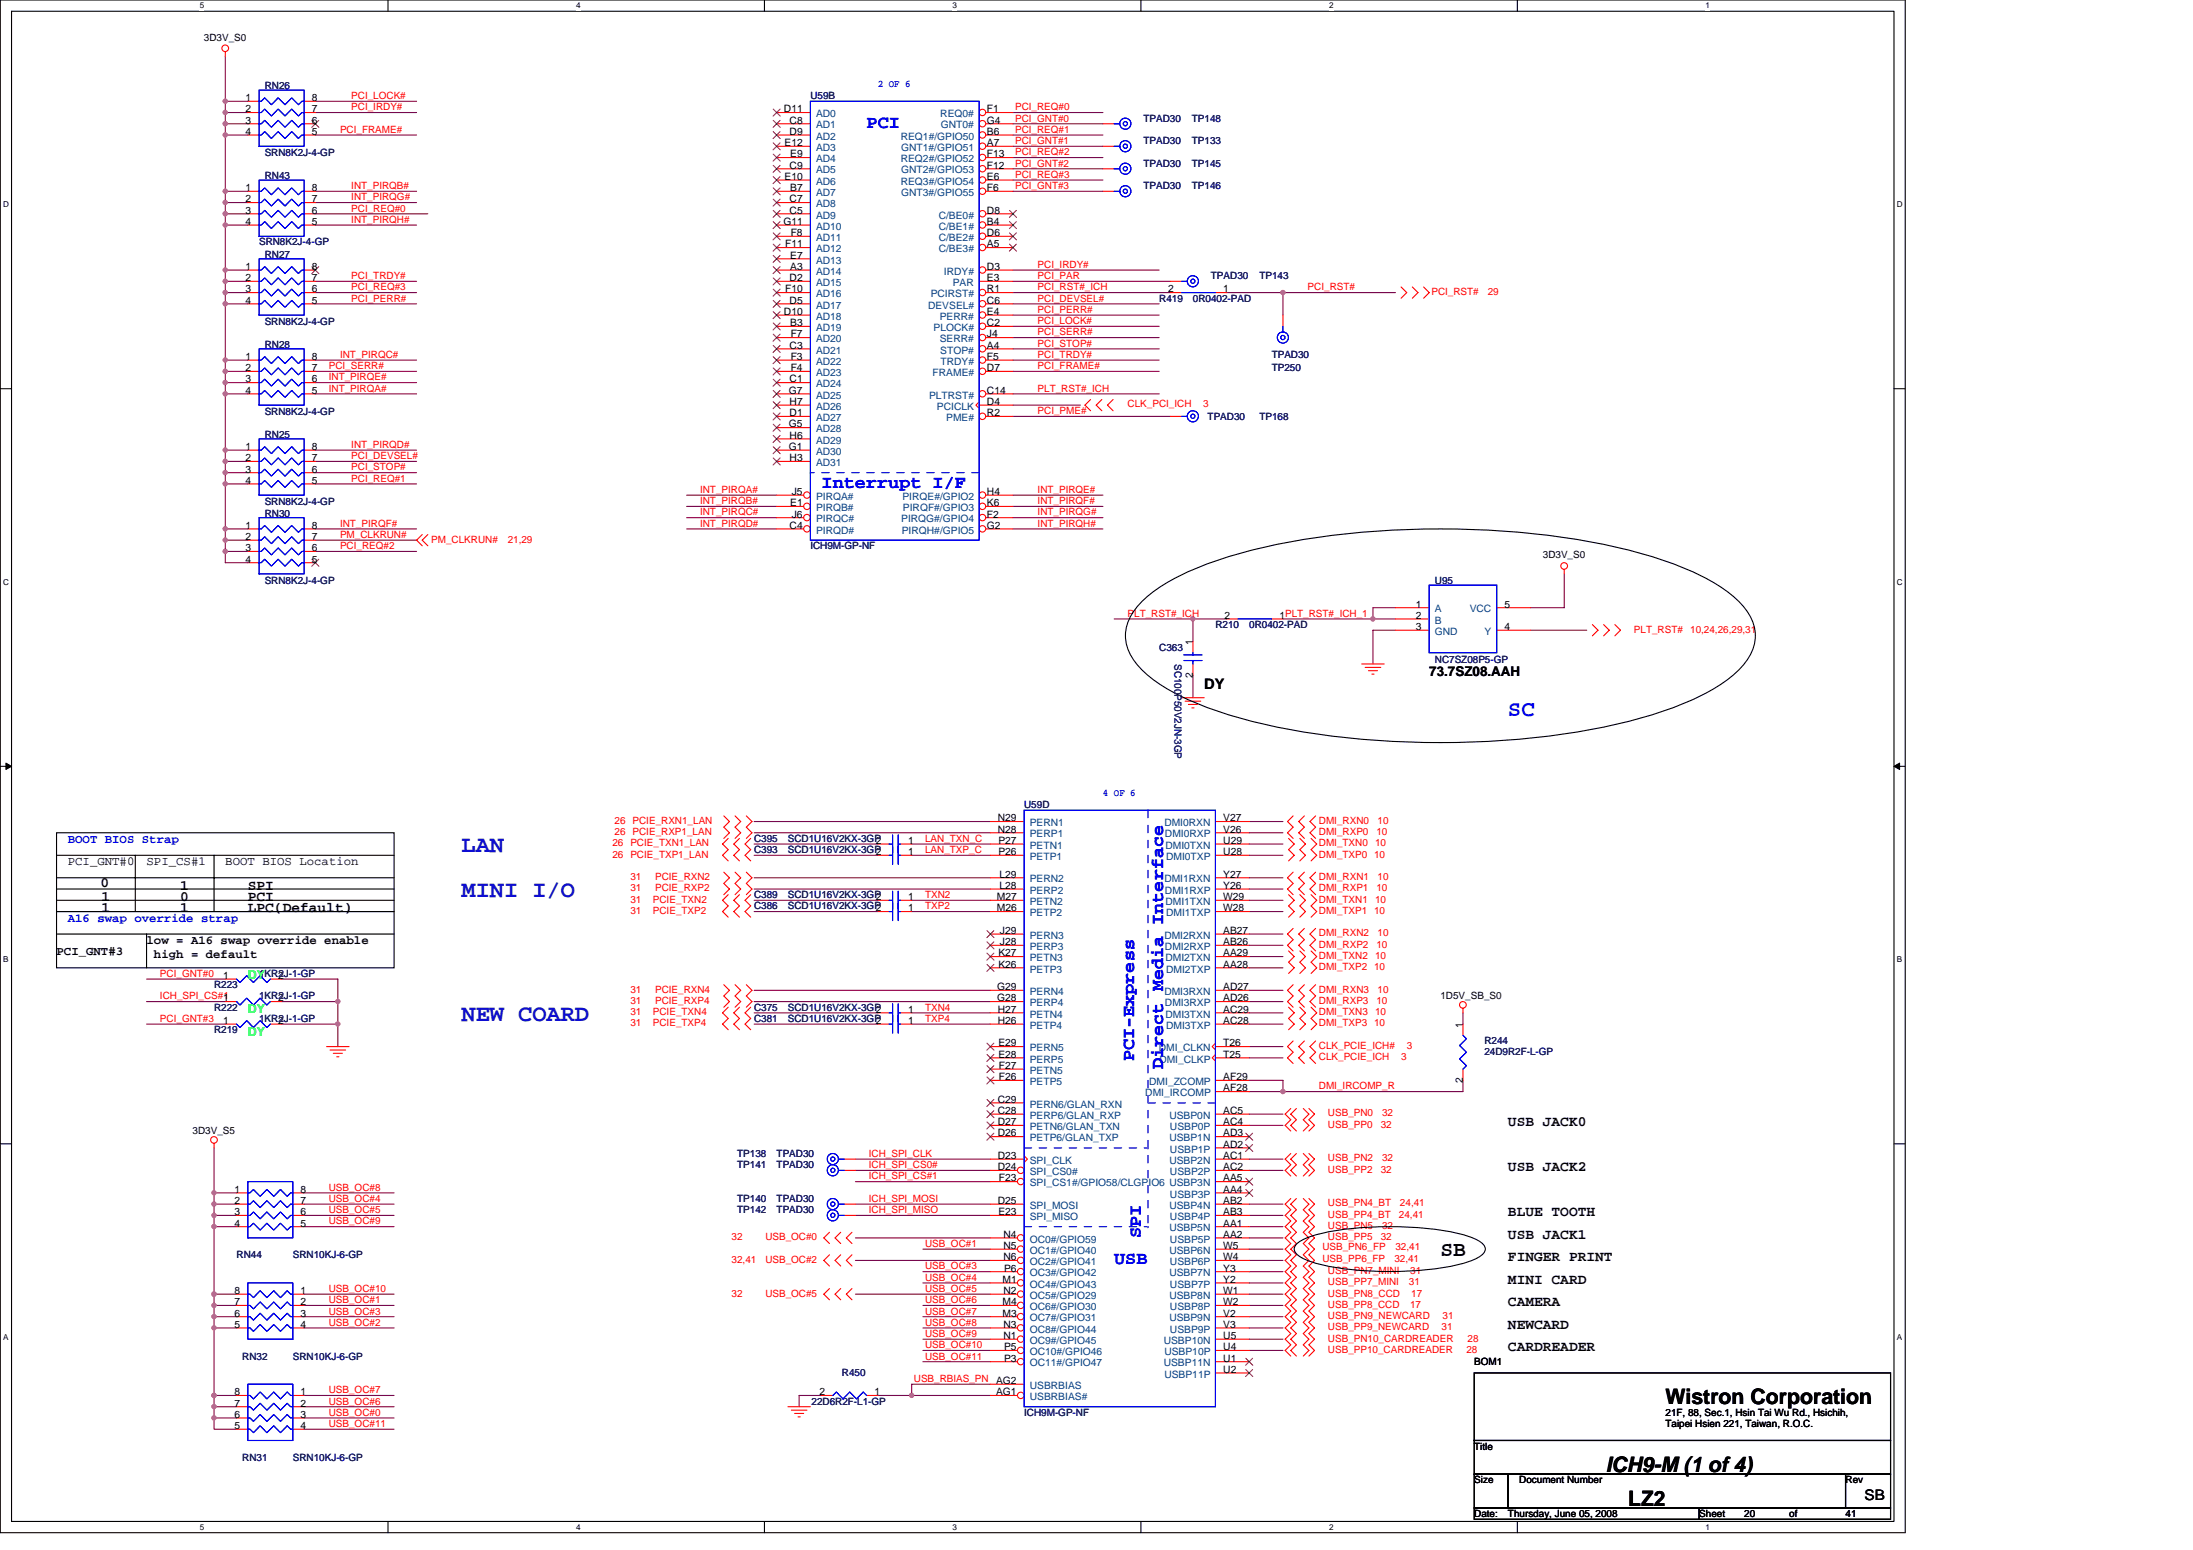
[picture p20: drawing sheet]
<svg xmlns="http://www.w3.org/2000/svg" width="297mm" height="210mm" viewBox="0 0 297 210" stroke-linecap="round" stroke-linejoin="round" font-family="sans-serif">
<defs><g id="words">
<g font-size="3.2" fill="#0000a0">
<text x="62.5" y="115.4">LAN</text>
<text x="62.5" y="121.5">MINI I/O</text>
<text x="62.5" y="138.3">NEW COARD</text>
</g>
<text font-size="3" fill="#00f" x="204.3" y="97">SC</text>
<g font-size="2.9">
<text x="195.1" y="170">SB</text>
<text x="225.6" y="190.1">Wistron Corporation</text>
<text x="217.5" y="199.4">ICH9-M (1 of 4)</text>
<text x="220.6" y="204">LZ2</text>
</g>
<g font-size="2.4" fill="#00f">
<text x="117.4" y="17.3">PCI</text>
<text x="111.3" y="66.1">Interrupt I/F</text>
<text x="153.6" y="143.7" transform="rotate(-90 153.6 143.7)">PCI-Express</text>
<text x="157.6" y="144.8" transform="rotate(-90 157.6 144.8)">Direct Media Interface</text>
<text x="154.5" y="167.6" transform="rotate(-90 154.5 167.6)">SPI</text>
<text x="150.9" y="171.2">USB</text>
</g>
<g font-size="2">
<text x="163.1" y="93.3">DY</text>
<text x="13.6" y="120.1">0</text>
<text x="13.8" y="122">1</text>
<text x="13.8" y="123.6">1</text>
<text x="24.4" y="120.5">1</text>
<text x="24.4" y="122">0</text>
<text x="24.4" y="123.6">1</text>
<text x="33.6" y="120.5">SPI</text>
<text x="33.6" y="123.6">LPC(Default)</text>
<text x="33.6" y="122">PCI</text>
<text x="204.3" y="152.5">USB JACK0</text>
<text x="204.3" y="158.6">USB JACK2</text>
<text x="204.3" y="164.7">BLUE TOOTH</text>
<text x="204.3" y="167.8">USB JACK1</text>
<text x="204.3" y="173.9">MINI CARD</text>
<text x="204.3" y="170.8">FINGER PRINT</text>
<text x="204.3" y="176.9">CAMERA</text>
<text x="204.3" y="180">NEWCARD</text>
<text x="204.3" y="183">CARDREADER</text>
<text x="252.6" y="203.1">SB</text>
</g>
<text font-size="1.8" x="193.6" y="91.6">73.7SZ08.AAH</text>
<g font-size="1.7" fill="#00f">
<text x="9.2" y="114.2">BOOT BIOS Strap</text>
<text x="9.2" y="124.8">A16 swap override strap</text>
</g>
<g font-size="1.7">
<text x="9.2" y="117.2">PCI_GNT#0</text>
<text x="19.9" y="117.2">SPI_CS#1</text>
<text x="30.5" y="117.2">BOOT BIOS Location</text>
<text x="7.7" y="129.4">PCI_GNT#3</text>
<text x="19.9" y="127.9">low = A16 swap override enable</text>
<text x="20.9" y="129.8">high = default</text>
</g>
<g font-size="1.7" fill="#00ff40">
<text x="33.6" y="132.6">DY</text>
<text x="33.6" y="137.2">DY</text>
<text x="33.6" y="140.3">DY</text>
</g>
<g font-size="1.4">
<text x="27.6" y="5.5">3D3V_S0</text>
<text x="33.3" y="13.7">1</text>
<text x="33.3" y="15.2">2</text>
<text x="33.3" y="16.7">3</text>
<text x="42.2" y="16.7">6</text>
<text x="42.2" y="15.2">7</text>
<text x="42.2" y="13.7">8</text>
<text x="106.2" y="15.2">D11</text>
<text x="107" y="16.7">C8</text>
<text x="133.7" y="15.2">F1</text>
<text x="133.7" y="16.7">G4</text>
<text x="33.3" y="18.3">4</text>
<text x="42.2" y="18.3">5</text>
<text x="106.3" y="19.8">E12</text>
<text x="107" y="18.3">D9</text>
<text x="107" y="22.8">C9</text>
<text x="107" y="21.3">E9</text>
<text x="133.7" y="19.8">A7</text>
<text x="133.7" y="22.8">F12</text>
<text x="133.7" y="18.3">B6</text>
<text x="133.7" y="21.3">F13</text>
<text x="33.3" y="25.9">1</text>
<text x="33.3" y="27.4">2</text>
<text x="33.3" y="28.9">3</text>
<text x="42.2" y="28.9">6</text>
<text x="42.2" y="27.4">7</text>
<text x="42.2" y="25.9">8</text>
<text x="106.3" y="24.4">E10</text>
<text x="107" y="27.4">C7</text>
<text x="107" y="28.9">C5</text>
<text x="107" y="25.9">B7</text>
<text x="133.7" y="25.9">F6</text>
<text x="133.7" y="24.4">E6</text>
<text x="133.7" y="28.9">D8</text>
<text x="33.3" y="30.5">4</text>
<text x="42.2" y="30.5">5</text>
<text x="106.1" y="30.5">G11</text>
<text x="106.3" y="33.5">F11</text>
<text x="107" y="35">E7</text>
<text x="107.1" y="32">F8</text>
<text x="133.7" y="30.5">B4</text>
<text x="133.7" y="32">D6</text>
<text x="133.7" y="33.5">A5</text>
<text x="33.3" y="36.6">1</text>
<text x="33.3" y="38.1">2</text>
<text x="33.3" y="39.6">3</text>
<text x="33.3" y="41.1">4</text>
<text x="42.2" y="41.1">5</text>
<text x="42.2" y="39.6">6</text>
<text x="42.2" y="38.1">7</text>
<text x="42.2" y="36.6">8</text>
<text x="106.3" y="39.6">F10</text>
<text x="107" y="38.1">D2</text>
<text x="107" y="41.1">D5</text>
<text x="107" y="36.6">A3</text>
<text x="133.7" y="41.1">C6</text>
<text x="133.7" y="36.6">D3</text>
<text x="133.7" y="38.1">E3</text>
<text x="133.7" y="39.6">R1</text>
<text x="158.2" y="39.6">2</text>
<text x="165.7" y="39.6">1</text>
<text x="106.2" y="42.7">D10</text>
<text x="107" y="47.2">C3</text>
<text x="107" y="44.2">B3</text>
<text x="107.1" y="45.7">F7</text>
<text x="133.7" y="47.2">A4</text>
<text x="133.7" y="42.7">E4</text>
<text x="133.7" y="45.7">J4</text>
<text x="133.7" y="44.2">C2</text>
<text x="33.3" y="48.7">1</text>
<text x="33.3" y="50.3">2</text>
<text x="33.3" y="51.8">3</text>
<text x="33.3" y="53.3">4</text>
<text x="42.2" y="53.3">5</text>
<text x="42.2" y="51.8">6</text>
<text x="42.2" y="50.3">7</text>
<text x="42.2" y="48.7">8</text>
<text x="106.9" y="53.3">G7</text>
<text x="107" y="51.8">C1</text>
<text x="107.1" y="48.7">F3</text>
<text x="107.1" y="50.3">F4</text>
<text x="133.7" y="48.7">F5</text>
<text x="133.7" y="53.3">C14</text>
<text x="133.7" y="50.3">D7</text>
<text x="106.9" y="57.9">G5</text>
<text x="107" y="54.8">H7</text>
<text x="107" y="56.4">D1</text>
<text x="107" y="59.4">H6</text>
<text x="133.7" y="56.4">R2</text>
<text x="133.7" y="54.8">D4</text>
<text x="33.3" y="60.9">1</text>
<text x="33.3" y="62.5">2</text>
<text x="33.3" y="64">3</text>
<text x="33.3" y="65.5">4</text>
<text x="42.2" y="65.5">5</text>
<text x="42.2" y="64">6</text>
<text x="42.2" y="62.5">7</text>
<text x="42.2" y="60.9">8</text>
<text x="106.9" y="60.9">G1</text>
<text x="107" y="62.5">H3</text>
<text x="33.3" y="71.6">1</text>
<text x="42.2" y="71.6">8</text>
<text x="107" y="71.6">C4</text>
<text x="107" y="68.6">E1</text>
<text x="107.2" y="67">J5</text>
<text x="107.2" y="70.1">J6</text>
<text x="133.7" y="67">H4</text>
<text x="133.7" y="71.6">G2</text>
<text x="133.7" y="70.1">F2</text>
<text x="133.7" y="68.6">K6</text>
<text x="33.3" y="73.1">2</text>
<text x="33.3" y="74.7">3</text>
<text x="33.3" y="76.2">4</text>
<text x="42.2" y="76.2">5</text>
<text x="42.2" y="74.7">6</text>
<text x="42.2" y="73.1">7</text>
<text x="209" y="75.6">3D3V_S0</text>
<text x="165.9" y="83.8">2</text>
<text x="173.3" y="83.8">1PLT_RST#_ICH_1</text>
<text x="191.8" y="82.3">1</text>
<text x="191.8" y="83.8">2</text>
<text x="203.8" y="82.3">5</text>
<text x="161.6" y="87.3" transform="rotate(-90 161.6 87.3)">1</text>
<text x="191.8" y="85.3">3</text>
<text x="203.8" y="85.3">4</text>
<text x="161.6" y="91.8" transform="rotate(-90 161.6 91.8)">2</text>
<text x="135.1" y="111.2">N29</text>
<text x="135.1" y="112.8">N28</text>
<text x="165.7" y="111.2">V27</text>
<text x="165.7" y="112.8">V26</text>
<text x="118.6" y="115.8">2</text>
<text x="118.6" y="114.3">2</text>
<text x="123" y="115.8">1</text>
<text x="123" y="114.3">1</text>
<text x="135.2" y="114.3">P27</text>
<text x="135.2" y="115.8">P26</text>
<text x="135.4" y="118.9">L29</text>
<text x="165.7" y="118.9">Y27</text>
<text x="165.7" y="115.8">U28</text>
<text x="165.7" y="114.3">U29</text>
<text x="118.6" y="123.4">2</text>
<text x="118.6" y="121.9">2</text>
<text x="123" y="123.4">1</text>
<text x="123" y="121.9">1</text>
<text x="135" y="121.9">M27</text>
<text x="135" y="123.4">M26</text>
<text x="135.4" y="120.4">L28</text>
<text x="165.7" y="123.4">W28</text>
<text x="165.7" y="121.9">W29</text>
<text x="165.7" y="120.4">Y26</text>
<text x="135.2" y="129.5">K27</text>
<text x="135.2" y="131">K26</text>
<text x="135.4" y="126.5">J29</text>
<text x="135.4" y="128">J28</text>
<text x="165.7" y="126.5">AB27</text>
<text x="165.7" y="131">AA28</text>
<text x="165.7" y="129.5">AA29</text>
<text x="165.7" y="128">AB26</text>
<text x="30.2" y="132.6">1</text>
<text x="30.2" y="135.6">1</text>
<text x="37.7" y="132.6">2</text>
<text x="37.7" y="135.6">2</text>
<text x="118.6" y="137.1">2</text>
<text x="123" y="137.1">1</text>
<text x="135.1" y="134.1">G29</text>
<text x="135.1" y="135.6">G28</text>
<text x="135.1" y="137.1">H27</text>
<text x="165.7" y="134.1">AD27</text>
<text x="165.7" y="137.1">AC29</text>
<text x="165.7" y="135.6">AD26</text>
<text x="195.1" y="135.3">1D5V_SB_S0</text>
<text x="30.2" y="138.7">1</text>
<text x="37.7" y="138.7">2</text>
<text x="118.6" y="138.7">2</text>
<text x="123" y="138.7">1</text>
<text x="135.1" y="138.7">H26</text>
<text x="135.2" y="141.7">E29</text>
<text x="135.2" y="143.2">E28</text>
<text x="165.7" y="143.2">T25</text>
<text x="165.7" y="141.7">T26</text>
<text x="165.7" y="138.7">AC28</text>
<text x="198.1" y="139.1" transform="rotate(-90 198.1 139.1)">1</text>
<text x="135.1" y="149.3">C29</text>
<text x="135.3" y="144.8">F27</text>
<text x="135.3" y="146.3">F26</text>
<text x="165.7" y="147.8">AF28</text>
<text x="165.7" y="146.3">AF29</text>
<text x="198.1" y="146.6" transform="rotate(-90 198.1 146.6)">2</text>
<text x="26.1" y="153.6">3D3V_S5</text>
<text x="135.1" y="150.9">C28</text>
<text x="135.1" y="152.4">D27</text>
<text x="135.1" y="153.9">D26</text>
<text x="165.7" y="150.9">AC5</text>
<text x="165.7" y="153.9">AD3</text>
<text x="165.7" y="152.4">AC4</text>
<text x="165.7" y="155.4">AD2</text>
<text x="31.7" y="161.5">1</text>
<text x="40.7" y="161.5">8</text>
<text x="135.1" y="157">D23</text>
<text x="135.1" y="158.5">D24</text>
<text x="135.3" y="160">F23</text>
<text x="165.7" y="157">AC1</text>
<text x="165.7" y="160">AA5</text>
<text x="165.7" y="158.5">AC2</text>
<text x="165.7" y="161.5">AA4</text>
<text x="31.7" y="163">2</text>
<text x="31.7" y="164.6">3</text>
<text x="31.7" y="166.1">4</text>
<text x="40.7" y="166.1">5</text>
<text x="40.7" y="164.6">6</text>
<text x="40.7" y="163">7</text>
<text x="135.1" y="163">D25</text>
<text x="135.2" y="164.6">E23</text>
<text x="135.9" y="167.6">N4</text>
<text x="165.7" y="163">AB2</text>
<text x="165.7" y="166.1">AA1</text>
<text x="165.7" y="164.6">AB3</text>
<text x="165.7" y="167.6">AA2</text>
<text x="135.8" y="173.7">M1</text>
<text x="135.9" y="169.1">N5</text>
<text x="135.9" y="170.7">N6</text>
<text x="136" y="172.2">P6</text>
<text x="165.7" y="169.1">W5</text>
<text x="165.7" y="172.2">Y3</text>
<text x="165.7" y="170.7">W4</text>
<text x="165.7" y="173.7">Y2</text>
<text x="31.7" y="179.8">5</text>
<text x="31.7" y="178.3">6</text>
<text x="31.7" y="176.8">7</text>
<text x="31.7" y="175.2">8</text>
<text x="40.7" y="175.2">1</text>
<text x="40.7" y="176.8">2</text>
<text x="40.7" y="178.3">3</text>
<text x="40.7" y="179.8">4</text>
<text x="135.8" y="176.8">M4</text>
<text x="135.8" y="178.3">M3</text>
<text x="135.9" y="175.2">N2</text>
<text x="135.9" y="179.8">N3</text>
<text x="165.7" y="175.2">W1</text>
<text x="165.7" y="178.3">V2</text>
<text x="165.7" y="176.8">W2</text>
<text x="165.7" y="179.8">V3</text>
<text x="135.9" y="181.3">N1</text>
<text x="136" y="182.9">P5</text>
<text x="136" y="184.4">P3</text>
<text x="165.7" y="182.9">U4</text>
<text x="165.7" y="185.9">U2</text>
<text x="165.7" y="181.3">U5</text>
<text x="165.7" y="184.4">U1</text>
<text x="199.7" y="184.9">BOM1</text>
<text x="31.7" y="190.5">7</text>
<text x="31.7" y="189">8</text>
<text x="40.7" y="189">1</text>
<text x="40.7" y="190.5">2</text>
<text x="111" y="189">2</text>
<text x="118.4" y="189">1</text>
<text x="134.9" y="189">AG1</text>
<text x="134.9" y="187.4">AG2</text>
<text x="225.6" y="191.7">21F, 88, Sec.1, Hsin Tai Wu Rd., Hsichih,</text>
<text x="31.7" y="193.5">5</text>
<text x="31.7" y="192">6</text>
<text x="40.7" y="192">3</text>
<text x="40.7" y="193.5">4</text>
<text x="199.7" y="196.3">Title</text>
<text x="225.6" y="193.3">Taipei Hsien 221, Taiwan, R.O.C.</text>
<text x="199.7" y="200.9">Size</text>
<text x="205.8" y="200.9">Document Number</text>
<text x="250" y="200.9">Rev</text>
<text x="199.7" y="205.4">Date:</text>
<text x="204.3" y="205.4">Thursday, June 05, 2008</text>
<text x="230.2" y="205.4">Sheet</text>
<text x="236.3" y="205.4">20</text>
<text x="242.4" y="205.4">of</text>
<text x="250" y="205.4">41</text>
</g>
<g font-size="1.4" fill="#00f">
<text x="118.9" y="11.7">2 OF 6</text>
<text x="149.4" y="107.8">4 OF 6</text>
</g>
<g font-size="1.4" fill="#000080">
<text x="35.9" y="12">RN26</text>
<text x="109.8" y="13.4">U59B</text>
<text x="154.9" y="16.5">TPAD30</text>
<text x="161.4" y="16.5">TP148</text>
<text x="35.9" y="21.2">SRN8K2J-4-GP</text>
<text x="154.9" y="22.6">TPAD30</text>
<text x="154.9" y="19.5">TPAD30</text>
<text x="161.4" y="22.6">TP145</text>
<text x="161.4" y="19.5">TP133</text>
<text x="35.9" y="24.2">RN43</text>
<text x="154.9" y="25.6">TPAD30</text>
<text x="161.4" y="25.6">TP146</text>
<text x="35.1" y="33.2">SRN8K2J-4-GP</text>
<text x="35.9" y="34.9">RN27</text>
<text x="157" y="40.9">R419</text>
<text x="161.6" y="40.9">0R0402-PAD</text>
<text x="164" y="37.8">TPAD30</text>
<text x="170.6" y="37.8">TP143</text>
<text x="35.9" y="47.1">RN28</text>
<text x="35.9" y="44">SRN8K2J-4-GP</text>
<text x="172.3" y="50.3">TP250</text>
<text x="172.3" y="48.5">TPAD30</text>
<text x="35.9" y="59.3">RN25</text>
<text x="35.9" y="56.2">SRN8K2J-4-GP</text>
<text x="163.6" y="56.9">TPAD30</text>
<text x="170.6" y="56.9">TP168</text>
<text x="35.9" y="68.4">SRN8K2J-4-GP</text>
<text x="35.9" y="70">RN30</text>
<text x="109.8" y="74.4">ICH9M-GP-NF</text>
<text x="35.9" y="79.1">SRN8K2J-4-GP</text>
<text x="194.3" y="79.1">U95</text>
<text x="157" y="88.1">C363</text>
<text x="159.1" y="89.9" transform="rotate(90 159.1 89.9)">SC100P50V2JN-3GP</text>
<text x="164.6" y="85">R210</text>
<text x="169.2" y="85">0R0402-PAD</text>
<text x="194.3" y="89.8">NC7SZ08P5-GP</text>
<text x="138.7" y="109.4">U59D</text>
<text x="102.1" y="115.5">C393</text>
<text x="102.1" y="114">C395</text>
<text x="106.7" y="115.5">SCD1U16V2KX-3GP</text>
<text x="106.7" y="114">SCD1U16V2KX-3GP</text>
<text x="102.1" y="123.1">C386</text>
<text x="102.1" y="121.6">C389</text>
<text x="106.7" y="123.1">SCD1U16V2KX-3GP</text>
<text x="106.7" y="121.6">SCD1U16V2KX-3GP</text>
<text x="29" y="133.8">R223</text>
<text x="29" y="136.9">R222</text>
<text x="35.1" y="132.3">1KR2J-1-GP</text>
<text x="35.1" y="135.3">1KR2J-1-GP</text>
<text x="102.1" y="136.9">C375</text>
<text x="106.7" y="136.9">SCD1U16V2KX-3GP</text>
<text x="29" y="139.9">R219</text>
<text x="35.1" y="138.4">1KR2J-1-GP</text>
<text x="102.1" y="138.4">C381</text>
<text x="106.7" y="138.4">SCD1U16V2KX-3GP</text>
<text x="201.1" y="141.4">R244</text>
<text x="201.1" y="142.8">24D9R2F-L-GP</text>
<text x="99.9" y="158.2">TP141</text>
<text x="99.9" y="156.7">TP138</text>
<text x="105.2" y="158.2">TPAD30</text>
<text x="105.2" y="156.7">TPAD30</text>
<text x="99.9" y="162.8">TP140</text>
<text x="99.9" y="164.3">TP142</text>
<text x="105.2" y="162.8">TPAD30</text>
<text x="105.2" y="164.3">TPAD30</text>
<text x="32" y="170.4">RN44</text>
<text x="39.7" y="170.4">SRN10KJ-6-GP</text>
<text x="32.8" y="184.1">RN32</text>
<text x="39.7" y="184.1">SRN10KJ-6-GP</text>
<text x="109.9" y="190.2">22D6R2F-L1-GP</text>
<text x="114" y="186.4">R450</text>
<text x="138.7" y="191.7">ICH9M-GP-NF</text>
<text x="32.8" y="197.8">RN31</text>
<text x="39.7" y="197.8">SRN10KJ-6-GP</text>
</g>
<g font-size="1.4" fill="#f00">
<text x="46.1" y="18">PCI_FRAME#</text>
<text x="47.6" y="13.4">PCI_LOCK#</text>
<text x="47.6" y="14.9">PCI_IRDY#</text>
<text x="137.5" y="16.5">PCI_GNT#0</text>
<text x="137.5" y="14.9">PCI_REQ#0</text>
<text x="137.5" y="18">PCI_REQ#1</text>
<text x="137.5" y="21">PCI_REQ#2</text>
<text x="137.5" y="19.5">PCI_GNT#1</text>
<text x="137.5" y="22.6">PCI_GNT#2</text>
<text x="47.6" y="27.1">INT_PIRQG#</text>
<text x="47.6" y="28.7">PCI_REQ#0</text>
<text x="47.6" y="25.6">INT_PIRQB#</text>
<text x="137.5" y="24.1">PCI_REQ#3</text>
<text x="137.5" y="25.6">PCI_GNT#3</text>
<text x="47.6" y="30.2">INT_PIRQH#</text>
<text x="47.6" y="37.8">PCI_TRDY#</text>
<text x="47.6" y="40.9">PCI_PERR#</text>
<text x="47.6" y="39.3">PCI_REQ#3</text>
<text x="140.5" y="36.3">PCI_IRDY#</text>
<text x="140.5" y="37.8">PCI_PAR</text>
<text x="140.5" y="40.9">PCI_DEVSEL#</text>
<text x="140.5" y="39.3">PCI_RST#_ICH</text>
<text x="177.1" y="39.3">PCI_RST#</text>
<text x="193.9" y="39.9">PCI_RST#</text>
<text x="201.5" y="39.9">29</text>
<text x="140.5" y="43.9">PCI_LOCK#</text>
<text x="140.5" y="45.4">PCI_SERR#</text>
<text x="140.5" y="46.9">PCI_STOP#</text>
<text x="140.5" y="42.4">PCI_PERR#</text>
<text x="44.5" y="50">PCI_SERR#</text>
<text x="44.5" y="51.5">INT_PIRQE#</text>
<text x="44.5" y="53">INT_PIRQA#</text>
<text x="46.1" y="48.5">INT_PIRQC#</text>
<text x="140.5" y="48.5">PCI_TRDY#</text>
<text x="140.5" y="50">PCI_FRAME#</text>
<text x="140.5" y="53">PLT_RST#_ICH</text>
<text x="140.5" y="56.1">PCI_PME#</text>
<text x="152.7" y="55.2">CLK_PCI_ICH</text>
<text x="163" y="55.2">3</text>
<text x="47.6" y="63.7">PCI_STOP#</text>
<text x="47.6" y="62.2">PCI_DEVSEL#</text>
<text x="47.6" y="65.2">PCI_REQ#1</text>
<text x="47.6" y="60.7">INT_PIRQD#</text>
<text x="46.1" y="71.3">INT_PIRQF#</text>
<text x="94.8" y="68.3">INT_PIRQB#</text>
<text x="94.8" y="69.8">INT_PIRQC#</text>
<text x="94.8" y="71.3">INT_PIRQD#</text>
<text x="94.8" y="66.8">INT_PIRQA#</text>
<text x="140.5" y="66.8">INT_PIRQE#</text>
<text x="140.5" y="68.3">INT_PIRQF#</text>
<text x="140.5" y="69.8">INT_PIRQG#</text>
<text x="140.5" y="71.3">INT_PIRQH#</text>
<text x="46.1" y="74.4">PCI_REQ#2</text>
<text x="46.1" y="72.9">PM_CLKRUN#</text>
<text x="58.4" y="73.5">PM_CLKRUN#</text>
<text x="68.8" y="73.5">21,29</text>
<text x="152.7" y="83.5">PLT_RST#_ICH</text>
<text x="221.3" y="85.7">PLT_RST#</text>
<text x="228.9" y="85.7">10,24,26,29,31</text>
<text x="83.2" y="111.6">26 PCIE_RXN1_LAN</text>
<text x="83.2" y="113.1">26 PCIE_RXP1_LAN</text>
<text x="178.6" y="111.6">DMI_RXN0</text>
<text x="178.6" y="113.1">DMI_RXP0</text>
<text x="186.4" y="113.1">10</text>
<text x="186.6" y="111.6">10</text>
<text x="82.9" y="114.6">26 PCIE_TXN1_LAN</text>
<text x="82.9" y="116.1">26 PCIE_TXP1_LAN</text>
<text x="85.4" y="119.2">31</text>
<text x="88.7" y="119.2">PCIE_RXN2</text>
<text x="125.3" y="115.5">LAN_TXP_C</text>
<text x="125.3" y="114">LAN_TXN_C</text>
<text x="178.6" y="119.2">DMI_RXN1</text>
<text x="178.6" y="114.6">DMI_TXN0</text>
<text x="178.6" y="116.1">DMI_TXP0 10</text>
<text x="186.3" y="114.6">10</text>
<text x="186.6" y="119.2">10</text>
<text x="85.4" y="122.2">31</text>
<text x="85.4" y="123.8">31</text>
<text x="85.4" y="120.7">31</text>
<text x="88.4" y="122.2">PCIE_TXN2</text>
<text x="88.4" y="123.8">PCIE_TXP2</text>
<text x="88.7" y="120.7">PCIE_RXP2</text>
<text x="125.3" y="123.1">TXP2</text>
<text x="125.3" y="121.6">TXN2</text>
<text x="178.6" y="120.7">DMI_RXP1</text>
<text x="178.6" y="122.2">DMI_TXN1</text>
<text x="178.6" y="123.8">DMI_TXP1 10</text>
<text x="186.3" y="122.2">10</text>
<text x="186.4" y="120.7">10</text>
<text x="178.6" y="126.8">DMI_RXN2</text>
<text x="178.6" y="128.3">DMI_RXP2</text>
<text x="178.6" y="129.9">DMI_TXN2</text>
<text x="178.6" y="131.4">DMI_TXP2 10</text>
<text x="186.3" y="129.9">10</text>
<text x="186.4" y="128.3">10</text>
<text x="186.6" y="126.8">10</text>
<text x="21.7" y="132.3">PCI_GNT#0</text>
<text x="21.7" y="135.3">ICH_SPI_CS#1</text>
<text x="85.4" y="137.5">31</text>
<text x="85.4" y="134.4">31</text>
<text x="85.4" y="136">31</text>
<text x="88.4" y="137.5">PCIE_TXN4</text>
<text x="88.7" y="134.4">PCIE_RXN4</text>
<text x="88.7" y="136">PCIE_RXP4</text>
<text x="125.3" y="136.9">TXN4</text>
<text x="178.6" y="134.4">DMI_RXN3</text>
<text x="178.6" y="136">DMI_RXP3</text>
<text x="178.6" y="137.5">DMI_TXN3</text>
<text x="186.3" y="137.5">10</text>
<text x="186.4" y="136">10</text>
<text x="186.6" y="134.4">10</text>
<text x="21.7" y="138.4">PCI_GNT#3</text>
<text x="85.4" y="139">31</text>
<text x="88.4" y="139">PCIE_TXP4</text>
<text x="125.3" y="138.4">TXP4</text>
<text x="178.6" y="142">CLK_PCIE_ICH#</text>
<text x="178.6" y="143.6">CLK_PCIE_ICH</text>
<text x="178.6" y="139">DMI_TXP3 10</text>
<text x="189.8" y="143.6">3</text>
<text x="190.5" y="142">3</text>
<text x="178.6" y="147.5">DMI_IRCOMP_R</text>
<text x="179.9" y="152.7">USB_PP0</text>
<text x="179.9" y="151.2">USB_PN0</text>
<text x="187" y="152.7">32</text>
<text x="187.2" y="151.2">32</text>
<text x="44.5" y="161.2">USB_OC#8</text>
<text x="117.7" y="159.7">ICH_SPI_CS#1</text>
<text x="117.7" y="156.7">ICH_SPI_CLK</text>
<text x="117.7" y="158.2">ICH_SPI_CS0#</text>
<text x="179.9" y="157.3">USB_PN2</text>
<text x="179.9" y="158.8">USB_PP2</text>
<text x="187" y="158.8">32</text>
<text x="187.2" y="157.3">32</text>
<text x="44.5" y="165.8">USB_OC#9</text>
<text x="44.5" y="164.3">USB_OC#5</text>
<text x="44.5" y="162.8">USB_OC#4</text>
<text x="99.1" y="168">32</text>
<text x="103.7" y="168">USB_OC#0</text>
<text x="117.7" y="162.8">ICH_SPI_MOSI</text>
<text x="117.7" y="164.3">ICH_SPI_MISO</text>
<text x="179.9" y="166.4">USB_PN5</text>
<text x="179.9" y="168">USB_PP5</text>
<text x="179.9" y="163.4">USB_PN4_BT</text>
<text x="179.9" y="164.9">USB_PP4_BT</text>
<text x="187" y="168">32</text>
<text x="187.2" y="166.4">32</text>
<text x="189.5" y="164.9">24,41</text>
<text x="189.6" y="163.4">24,41</text>
<text x="99.1" y="171">32,41</text>
<text x="103.7" y="171">USB_OC#2</text>
<text x="125.3" y="168.9">USB_OC#1</text>
<text x="125.3" y="171.9">USB_OC#3</text>
<text x="125.3" y="173.4">USB_OC#4</text>
<text x="179.1" y="169.3">USB_PN6_FP</text>
<text x="179.1" y="170.9">USB_PP6_FP</text>
<text x="179.9" y="172.5">USB_PN7_MINI</text>
<text x="188.9" y="170.9">32,41</text>
<text x="189" y="169.3">32,41</text>
<text x="191" y="172.5">31</text>
<text x="44.5" y="175">USB_OC#10</text>
<text x="44.5" y="179.5">USB_OC#2</text>
<text x="44.5" y="176.5">USB_OC#1</text>
<text x="44.5" y="178">USB_OC#3</text>
<text x="99.1" y="175.6">32</text>
<text x="103.7" y="175.6">USB_OC#5</text>
<text x="125.3" y="178">USB_OC#7</text>
<text x="125.3" y="179.5">USB_OC#8</text>
<text x="125.3" y="175">USB_OC#5</text>
<text x="125.3" y="176.5">USB_OC#6</text>
<text x="179.9" y="175.6">USB_PN8_CCD</text>
<text x="179.9" y="177.1">USB_PP8_CCD</text>
<text x="179.9" y="178.6">USB_PN9_NEWCARD</text>
<text x="179.9" y="174.1">USB_PP7_MINI</text>
<text x="190.8" y="174.1">31</text>
<text x="191" y="177.1">17</text>
<text x="191.2" y="175.6">17</text>
<text x="195.4" y="178.6">31</text>
<text x="125.3" y="184.1">USB_OC#11</text>
<text x="125.3" y="181.1">USB_OC#9</text>
<text x="125.3" y="182.6">USB_OC#10</text>
<text x="179.9" y="180.1">USB_PP9_NEWCARD</text>
<text x="179.9" y="183.2">USB_PP10_CARDREADER</text>
<text x="179.9" y="181.7">USB_PN10_CARDREADER</text>
<text x="195.3" y="180.1">31</text>
<text x="198.6" y="183.2">28</text>
<text x="198.8" y="181.7">28</text>
<text x="44.5" y="188.7">USB_OC#7</text>
<text x="44.5" y="191.7">USB_OC#0</text>
<text x="44.5" y="190.2">USB_OC#6</text>
<text x="123.8" y="187.2">USB_RBIAS_PN</text>
<text x="44.5" y="193.3">USB_OC#11</text>
</g>
<g font-size="1.4" fill="#004080">
<text x="110.5" y="15.9">AD0</text>
<text x="110.5" y="17.4">AD1</text>
<text x="127.4" y="15.9">REQ0#</text>
<text x="127.4" y="17.4">GNT0#</text>
<text x="110.5" y="18.9">AD2</text>
<text x="110.5" y="20.4">AD3</text>
<text x="110.5" y="22">AD4</text>
<text x="110.5" y="23.5">AD5</text>
<text x="122" y="18.9">REQ1#/GPIO50</text>
<text x="122" y="22">REQ2#/GPIO52</text>
<text x="122.1" y="20.4">GNT1#/GPIO51</text>
<text x="122.1" y="23.5">GNT2#/GPIO53</text>
<text x="110.5" y="25">AD6</text>
<text x="110.5" y="26.5">AD7</text>
<text x="110.5" y="28.1">AD8</text>
<text x="110.5" y="29.6">AD9</text>
<text x="122" y="25">REQ3#/GPIO54</text>
<text x="122.1" y="26.5">GNT3#/GPIO55</text>
<text x="127.1" y="29.6">C/BE0#</text>
<text x="110.5" y="31.1">AD10</text>
<text x="110.5" y="32.6">AD11</text>
<text x="110.5" y="34.2">AD12</text>
<text x="110.5" y="35.7">AD13</text>
<text x="127.1" y="31.1">C/BE1#</text>
<text x="127.1" y="32.6">C/BE2#</text>
<text x="127.1" y="34.2">C/BE3#</text>
<text x="110.5" y="37.2">AD14</text>
<text x="110.5" y="38.7">AD15</text>
<text x="110.5" y="40.3">AD16</text>
<text x="110.5" y="41.8">AD17</text>
<text x="125.7" y="41.8">DEVSEL#</text>
<text x="126.1" y="40.3">PCIRST#</text>
<text x="127.8" y="37.2">IRDY#</text>
<text x="129" y="38.7">PAR</text>
<text x="110.5" y="43.3">AD18</text>
<text x="110.5" y="44.8">AD19</text>
<text x="110.5" y="46.4">AD20</text>
<text x="110.5" y="47.9">AD21</text>
<text x="126.4" y="44.8">PLOCK#</text>
<text x="127.3" y="43.3">PERR#</text>
<text x="127.3" y="46.4">SERR#</text>
<text x="127.4" y="47.9">STOP#</text>
<text x="110.5" y="49.4">AD22</text>
<text x="110.5" y="50.9">AD23</text>
<text x="110.5" y="52.5">AD24</text>
<text x="110.5" y="54">AD25</text>
<text x="125.8" y="54">PLTRST#</text>
<text x="126.3" y="50.9">FRAME#</text>
<text x="127.4" y="49.4">TRDY#</text>
<text x="110.5" y="55.5">AD26</text>
<text x="110.5" y="57">AD27</text>
<text x="110.5" y="58.5">AD28</text>
<text x="126.9" y="55.5">PCICLK</text>
<text x="128.2" y="57">PME#</text>
<text x="110.5" y="60.1">AD29</text>
<text x="110.5" y="61.6">AD30</text>
<text x="110.5" y="63.1">AD31</text>
<text x="110.5" y="67.7">PIRQA#</text>
<text x="110.5" y="69.2">PIRQB#</text>
<text x="110.5" y="70.7">PIRQC#</text>
<text x="122.1" y="70.7">PIRQG#/GPIO4</text>
<text x="122.2" y="67.7">PIRQE#/GPIO2</text>
<text x="122.3" y="69.2">PIRQF#/GPIO3</text>
<text x="110.5" y="72.3">PIRQD#</text>
<text x="122.1" y="72.3">PIRQH#/GPIO5</text>
<text x="194.3" y="82.9">A</text>
<text x="199.1" y="82.9">VCC</text>
<text x="194.3" y="84.5">B</text>
<text x="194.3" y="86">GND</text>
<text x="201.1" y="86">Y</text>
<text x="139.5" y="111.9">PERN1</text>
<text x="139.5" y="113.4">PERP1</text>
<text x="157.7" y="111.9">DMI0RXN</text>
<text x="157.8" y="113.4">DMI0RXP</text>
<text x="139.5" y="114.9">PETN1</text>
<text x="139.5" y="116.5">PETP1</text>
<text x="139.5" y="119.5">PERN2</text>
<text x="157.7" y="119.5">DMI1RXN</text>
<text x="157.9" y="114.9">DMI0TXN</text>
<text x="157.9" y="116.5">DMI0TXP</text>
<text x="139.5" y="121">PERP2</text>
<text x="139.5" y="122.6">PETN2</text>
<text x="139.5" y="124.1">PETP2</text>
<text x="157.8" y="121">DMI1RXP</text>
<text x="157.9" y="122.6">DMI1TXN</text>
<text x="157.9" y="124.1">DMI1TXP</text>
<text x="139.5" y="127.1">PERN3</text>
<text x="139.5" y="128.7">PERP3</text>
<text x="139.5" y="130.2">PETN3</text>
<text x="139.5" y="131.7">PETP3</text>
<text x="157.7" y="127.1">DMI2RXN</text>
<text x="157.8" y="128.7">DMI2RXP</text>
<text x="157.9" y="130.2">DMI2TXN</text>
<text x="157.9" y="131.7">DMI2TXP</text>
<text x="139.5" y="134.7">PERN4</text>
<text x="139.5" y="136.3">PERP4</text>
<text x="139.5" y="137.8">PETN4</text>
<text x="157.7" y="134.7">DMI3RXN</text>
<text x="157.8" y="136.3">DMI3RXP</text>
<text x="157.9" y="137.8">DMI3TXN</text>
<text x="139.5" y="139.3">PETP4</text>
<text x="139.5" y="142.4">PERN5</text>
<text x="139.5" y="143.9">PERP5</text>
<text x="156.9" y="142.4">DMI_CLKN</text>
<text x="157" y="143.9">DMI_CLKP</text>
<text x="157.9" y="139.3">DMI3TXP</text>
<text x="139.5" y="145.4">PETN5</text>
<text x="139.5" y="146.9">PETP5</text>
<text x="139.5" y="150">PERN6/GLAN_RXN</text>
<text x="155.1" y="148.5">DMI_IRCOMP</text>
<text x="155.7" y="146.9">DMI_ZCOMP</text>
<text x="139.5" y="151.5">PERP6/GLAN_RXP</text>
<text x="139.5" y="153">PETN6/GLAN_TXN</text>
<text x="139.5" y="154.6">PETP6/GLAN_TXP</text>
<text x="158.4" y="151.5">USBP0N</text>
<text x="158.4" y="154.6">USBP1N</text>
<text x="158.5" y="153">USBP0P</text>
<text x="139.5" y="157.6">SPI_CLK</text>
<text x="139.5" y="159.1">SPI_CS0#</text>
<text x="139.5" y="160.7">SPI_CS1#/GPIO58/CLGPIO6 USBP3N</text>
<text x="158.4" y="157.6">USBP2N</text>
<text x="158.5" y="156.1">USBP1P</text>
<text x="158.5" y="159.1">USBP2P</text>
<text x="139.5" y="163.7">SPI_MOSI</text>
<text x="139.5" y="165.2">SPI_MISO</text>
<text x="158.4" y="163.7">USBP4N</text>
<text x="158.4" y="166.8">USBP5N</text>
<text x="158.5" y="162.2">USBP3P</text>
<text x="158.5" y="165.2">USBP4P</text>
<text x="139.5" y="168.3">OC0#/GPIO59</text>
<text x="139.5" y="169.8">OC1#/GPIO40</text>
<text x="139.5" y="171.3">OC2#/GPIO41</text>
<text x="139.5" y="172.8">OC3#/GPIO42</text>
<text x="158.4" y="169.8">USBP6N</text>
<text x="158.4" y="172.8">USBP7N</text>
<text x="158.5" y="168.3">USBP5P</text>
<text x="158.5" y="171.3">USBP6P</text>
<text x="139.5" y="174.4">OC4#/GPIO43</text>
<text x="139.5" y="175.9">OC5#/GPIO29</text>
<text x="139.5" y="177.4">OC6#/GPIO30</text>
<text x="139.5" y="178.9">OC7#/GPIO31</text>
<text x="158.4" y="175.9">USBP8N</text>
<text x="158.4" y="178.9">USBP9N</text>
<text x="158.5" y="174.4">USBP7P</text>
<text x="158.5" y="177.4">USBP8P</text>
<text x="139.5" y="180.5">OC8#/GPIO44</text>
<text x="139.5" y="182">OC9#/GPIO45</text>
<text x="139.5" y="183.5">OC10#/GPIO46</text>
<text x="139.5" y="185">OC11#/GPIO47</text>
<text x="157.6" y="182">USBP10N</text>
<text x="157.6" y="185">USBP11N</text>
<text x="157.7" y="183.5">USBP10P</text>
<text x="158.5" y="180.5">USBP9P</text>
<text x="139.5" y="189.6">USBRBIAS#</text>
<text x="139.5" y="188.1">USBRBIAS</text>
<text x="157.7" y="186.6">USBP11P</text>
</g>
<g font-size="1.1">
<text x="27" y="1.1">5</text>
<text x="78" y="1.1">4</text>
<text x="129" y="1.1">3</text>
<text x="180" y="1.1">2</text>
<text x="231" y="1.1">1</text>
<text x=".4" y="28.1">D</text>
<text x="256.9" y="28.1">D</text>
<text x=".4" y="79.2">C</text>
<text x="256.9" y="79.2">C</text>
<text x=".4" y="130.3">B</text>
<text x="256.9" y="130.3">B</text>
<text x=".4" y="181.4">A</text>
<text x="256.9" y="181.4">A</text>
<text x="27" y="207.2">5</text>
<text x="78" y="207.2">4</text>
<text x="129" y="207.2">3</text>
<text x="180" y="207.2">2</text>
<text x="231" y="207.2">1</text>
</g>
</g></defs>
<path d="M0 0h258.1v207.6h-258.1zM1.6 1.5h254.9v204.5h-254.9z" fill="none" stroke="#000" stroke-width=".15"/>
<g fill="#fff">
<path d="M27 .1h.6v1.3h-.6z"/>
<path d="M27 206.2h.6v1.2h-.6z"/>
</g>
<path d="M52.6 0v1.5M52.6 206v1.6" fill="none" stroke="#000" stroke-width=".15"/>
<g fill="#fff">
<path d="M78 .1h.6v1.3h-.6z"/>
<path d="M78 206.2h.6v1.2h-.6z"/>
</g>
<path d="M103.5 0v1.5M103.5 206v1.6" fill="none" stroke="#000" stroke-width=".15"/>
<g fill="#fff">
<path d="M129 .1h.6v1.3h-.6z"/>
<path d="M129 206.2h.6v1.2h-.6z"/>
</g>
<path d="M154.5 0v1.5M154.5 206v1.6" fill="none" stroke="#000" stroke-width=".15"/>
<g fill="#fff">
<path d="M180 .1h.6v1.3h-.6z"/>
<path d="M180 206.2h.6v1.2h-.6z"/>
</g>
<path d="M205.5 0v1.5M205.5 206v1.6" fill="none" stroke="#000" stroke-width=".15"/>
<g fill="#fff">
<path d="M231 .1h.6v1.3h-.6z"/>
<path d="M231 206.2h.6v1.2h-.6z"/>
<path d="M.4 27.1h.8v1.2h-.8z"/>
<path d="M256.9 27.1h.8v1.2h-.8z"/>
<path d="M.4 78.2h.8v1.2h-.8z"/>
<path d="M256.9 78.2h.8v1.2h-.8z"/>
</g>
<path d="M0 52.6h1.6M256.5 52.6h1.6" fill="none" stroke="#000" stroke-width=".15"/>
<g fill="#fff">
<path d="M.4 129.3h.7v1.3h-.7z"/>
<path d="M256.9 129.3h.7v1.3h-.7z"/>
</g>
<path d="M0 103.8h1.6M256.5 103.8h1.6" fill="none" stroke="#000" stroke-width=".15"/>
<path d="M.8 103.3l.8 .5-.8 .4zM256.5 103.8l.8-.5v.9z" fill="#000" stroke="#000" stroke-width=".14"/>
<g fill="#fff">
<path d="M.4 180.4h.8v1.3h-.8z"/>
<path d="M256.9 180.4h.8v1.3h-.8z"/>
</g>
<g fill="none" stroke="#000" stroke-width=".15">
<path d="M154.2 81.9a22.7 22.7 0 0 1 8.7-5.3 86 86 0 0 1 25.9-4.8 112.3 112.3 0 0 1 32 2.7 40.7 40.7 0 0 1 13 5.5 9.4 9.4 0 0 1 3.8 5 5.8 5.8 0 0 1-1.6 5.3 22.7 22.7 0 0 1-8.7 5.3 86 86 0 0 1-25.9 4.8 111.9 111.9 0 0 1-32-2.8 40.6 40.6 0 0 1-13-5.4 9.4 9.4 0 0 1-3.8-5 5.8 5.8 0 0 1 1.6-5.3zM7.7 112.8h45.7v10.6h-45.7zM7.7 118.9h45.7M7.7 115.8h45.7M18.3 115.8v7.6M29 115.8v7.6M7.7 123.4h45.7v7.7h-45.7zM7.7 120.4h45.7M7.7 121.9h45.7M7.7 126.5h45.7M19.9 126.5v4.6M0 154.9h1.6"/>
<path d="M256.5 154.9h1.6M175.8 168.3a13.3 13.3 0 0 1 5.9-1.8 48.7 48.7 0 0 1 15.7 .5 8.5 8.5 0 0 1 3.3 1.3 .93 .93 0 0 1 0 1.6 13.4 13.4 0 0 1-5.9 1.9 48 48 0 0 1-15.7-.5 8.5 8.5 0 0 1-3.3-1.4 .93 .93 0 0 1 0-1.6zM199.7 199.6h4.6v4.6h-4.6zM199.7 185.9h56.4v9.2h-56.4zM199.7 195.1h56.4v4.5h-56.4zM204.3 199.6h45.7v4.6h-45.7zM250 199.6h6.1v4.6h-6.1zM199.7 204.2h30.5v1.5h-30.5zM230.2 204.2h25.9v1.5h-25.9z"/>
</g>
<g fill="none" stroke="#800040" stroke-width=".15">
<path d="M30.5 7.6v6.1h3.1M30.5 13.7v1.5h3.1M30.5 15.2v1.6h3.1M30.5 18.3h3.1M30.5 16.8v19.8M42.7 15.2h13.7M42.7 18.3h13.7M42.7 13.7h13.7M137.2 16.8h12.2M137.2 15.2h12.2M137.2 18.3h12.2M137.2 19.8h12.2"/>
<path d="M30.5 36.6v1.5h3.1M30.5 25.9h3.1M30.5 36.6h3.1M30.5 38.1v3M30.5 29h3.1M30.5 30.5h3.1M30.5 27.4h3.1M30.5 39.6h3.1M42.7 25.9h13.7M42.7 38.1h13.7M42.7 29h15.3M42.7 30.5h13.7"/>
<path d="M42.7 27.4h13.7M42.7 39.6h13.7M137.2 24.4h12.2M137.2 25.9h12.2M137.2 36.6h19.8M137.2 38.1h21.3M137.2 21.3h12.2M137.2 22.9h12.2M137.2 39.6h21.3M166.2 39.6h22.8M173.8 39.6v3.1M30.5 41.1v9.2h3.1"/>
<path d="M30.5 53.3v9.2h3.1M30.5 48.8h3.1M30.5 53.3h3.1M30.5 41.1h3.1M30.5 50.3v3M30.5 51.8h3.1M42.7 48.8h13.7M42.7 50.3h13.7M42.7 53.3h13.7M42.7 41.1h13.7M42.7 51.8h13.7M137.2 44.2h19.8"/>
<path d="M137.2 45.7h19.8M137.2 47.2h19.8M137.2 48.8h19.8M137.2 50.3h19.8M137.2 42.7h19.8M137.2 53.3h19.8M137.2 41.1h19.8M137.2 54.9h9.1M137.2 56.4h21.3M30.5 71.6h3.1M30.5 62.5v13.7h3.1M30.5 64h3.1"/>
<path d="M30.5 65.5h3.1M30.5 61h3.1M30.5 74.7h3.1M30.5 73.2h3.1M42.7 71.6h13.7M42.7 64h13.7M42.7 65.5h13.7M42.7 61h13.7M42.7 74.7h13.7M42.7 73.2h13.7M42.7 62.5h13.7M93 68.6h12.2"/>
<path d="M93 70.1h12.2M93 71.6h12.2M93 67.1h12.2M137.2 68.6h12.2M137.2 70.1h12.2M137.2 71.6h12.2M137.2 67.1h12.2M211.9 77.7v4.6h-4.6M150.9 83.8h10.7v3.1M161.6 91.4v3.1M161.6 83.8h4.6M173.8 83.8h12.2"/>
<path d="M189 82.3h-3v1.5h3M189 85.3h-3v4.6M207.3 85.3h7.6M102.1 118.9h32.1M102.1 112.8h32.1M102.1 111.3h32.1M102.1 114.3h16.8M102.1 115.8h16.8M123.5 114.3h10.7M123.5 115.8h10.7M169.2 118.9h4.6M169.2 112.8h4.6"/>
<path d="M169.2 111.3h4.6M169.2 114.3h4.6M169.2 115.8h4.6M19.9 135.6h10.6M19.9 138.7h10.6M19.9 132.6h10.6M38.1 135.6h7.7M38.1 138.7h7.7M38.1 132.6h7.7v9.1M102.1 135.6h32.1M102.1 134.1h32.1M102.1 120.4h32.1"/>
<path d="M102.1 137.2h16.8M102.1 138.7h16.8M102.1 121.9h16.8M102.1 123.4h16.8M123.5 137.2h10.7M123.5 138.7h10.7M123.5 121.9h10.7M123.5 123.4h10.7M169.2 135.6h4.6M169.2 134.1h4.6M169.2 128h4.6M169.2 126.5h4.6"/>
<path d="M169.2 120.4h4.6M169.2 137.2h4.6M169.2 138.7h4.6M169.2 129.5h4.6M169.2 131.1h4.6M169.2 121.9h4.6M169.2 123.4h4.6M198.2 137.2v1.5M29 155.4v7.7M115.9 157h18.3M115.9 158.5h18.3M169.2 157h4.6"/>
<path d="M169.2 158.5h4.6M169.2 146.3h4.6v1.5M169.2 143.3h4.6M169.2 141.7h4.6M169.2 150.9h4.6M169.2 152.4h4.6M198.2 146.3v1.5h-29M29 164.6v1.5h3M29 163.1v1.5h3M29 176.8v1.5h3M29 178.3v1.5h3M29 175.3h3"/>
<path d="M29 176.8h3M29 163.1h3M29 166.1v10.7M29 179.8v12.2M29 161.5h3M41.2 178.3h12.2M41.2 179.8h12.2M41.2 175.3h12.2M41.2 176.8h12.2M41.2 163.1h12.2M41.2 164.6h12.2M41.2 166.1h12.2"/>
<path d="M41.2 161.5h12.2M115.9 170.7h18.3M115.9 167.6h18.3M115.9 175.3h18.3M115.9 163.1h18.3M115.9 164.6h18.3M115.9 160h18.3M125 178.3h9.2M125 179.8h9.2M125 169.2h9.2M125 172.2h9.2M125 173.7h9.2"/>
<path d="M125 176.8h9.2M169.2 178.3h4.6M169.2 179.8h4.6M169.2 169.2h4.6M169.2 170.7h4.6M169.2 172.2h4.6M169.2 167.6h4.6M169.2 173.7h4.6M169.2 175.3h4.6M169.2 176.8h4.6M169.2 163.1h4.6M169.2 164.6h4.6"/>
<path d="M169.2 166.1h4.6M29 192v1.5h3M29 189h3M29 192h3M29 190.5h3M41.2 189h12.2M41.2 192h12.2M41.2 190.5h12.2M41.2 193.5h12.2M111.3 189h-3.1v1.5M118.9 189h15.3M125 184.4h9.2"/>
<path d="M125 181.4h9.2M125 182.9h9.2M134.2 187.5h-10.7v1.5M169.2 181.4h4.6M169.2 182.9h4.6"/>
</g>
<g fill="#f0f" stroke="#f0f" stroke-width=".15">
<circle cx="173.8" cy="147.8" r=".29"/>
<circle cx="123.5" cy="189" r=".29"/>
<circle cx="45.7" cy="135.6" r=".29"/>
<circle cx="45.7" cy="138.7" r=".29"/>
<circle cx="29" cy="163.1" r=".29"/>
<circle cx="29" cy="164.6" r=".29"/>
<circle cx="30.5" cy="13.7" r=".29"/>
<circle cx="30.5" cy="16.8" r=".29"/>
<circle cx="30.5" cy="18.3" r=".29"/>
<circle cx="30.5" cy="28.9" r=".29"/>
<circle cx="30.5" cy="27.4" r=".29"/>
<circle cx="30.5" cy="25.9" r=".29"/>
<circle cx="30.5" cy="36.6" r=".29"/>
<circle cx="30.5" cy="39.6" r=".29"/>
<circle cx="30.5" cy="38.1" r=".29"/>
<circle cx="30.5" cy="30.5" r=".29"/>
<circle cx="30.5" cy="51.8" r=".29"/>
<circle cx="30.5" cy="48.8" r=".29"/>
<circle cx="30.5" cy="41.1" r=".29"/>
<circle cx="30.5" cy="50.3" r=".29"/>
<circle cx="30.5" cy="64" r=".29"/>
<circle cx="30.5" cy="60.9" r=".29"/>
<circle cx="30.5" cy="53.3" r=".29"/>
<circle cx="30.5" cy="62.5" r=".29"/>
<circle cx="30.5" cy="74.7" r=".29"/>
<circle cx="30.5" cy="73.1" r=".29"/>
<circle cx="30.5" cy="71.6" r=".29"/>
<circle cx="30.5" cy="65.5" r=".29"/>
<circle cx="29" cy="175.2" r=".29"/>
<circle cx="29" cy="166.1" r=".29"/>
<circle cx="29" cy="176.8" r=".29"/>
<circle cx="29" cy="178.3" r=".29"/>
<circle cx="30.5" cy="15.2" r=".29"/>
<circle cx="29" cy="161.5" r=".29"/>
<circle cx="29" cy="192" r=".29"/>
<circle cx="29" cy="189" r=".29"/>
<circle cx="29" cy="179.8" r=".29"/>
<circle cx="29" cy="190.5" r=".29"/>
<circle cx="173.8" cy="39.6" r=".29"/>
<circle cx="186" cy="83.8" r=".29"/>
<circle cx="161.6" cy="83.8" r=".29"/>
</g>
<g fill="none" stroke="#f00" stroke-width=".15">
<path d="M30.5 7v.6M149.4 16.8h1.5M149.4 22.9h1.5M189.8 38.9l.7 .7-.7 .8M191.3 38.9l.8 .7-.8 .8M192.8 38.9l.8 .7-.8 .8M147.7 54.1l-.7 .8 .7 .7M149.2 54.1l-.7 .8 .7 .7M150.8 54.1l-.8 .8 .8 .7M33.6 61h1.5M33.6 62.5h1.5M33.6 64h1.5"/>
<path d="M33.6 65.5h1.5M41.2 61h1.5M41.2 62.5h1.5M41.2 64h1.5M41.2 65.5h1.5M57.2 72.4l-.8 .8 .8 .7M58 72.4l-.8 .8 .8 .7M211.9 77.1v.6M160.1 94.5h3M160.5 95h2.1M161 95.4h1.2M161.4 95.9h.3"/>
<path d="M166.2 83.8h1.5M172.3 83.8h1.5M184.4 89.9h3.1M184.9 90.4h2.1M185.4 90.8h1.2M185.8 91.3h.3M215.7 84.6l.7 .7-.7 .8M217.2 84.6l.8 .7-.8 .8M218.7 84.6l.8 .7-.8 .8M98 110.5l.8 .8-.8 .7 .8 .8-.8 .7M98 118.1l.8 .8-.8 .7 .8 .8-.8 .8M98.6 113.5l-.7 .8 .7 .8-.7 .7 .7 .8"/>
<path d="M99.6 110.5l.7 .8-.7 .7 .7 .8-.7 .7M99.6 118.1l.7 .8-.7 .7 .7 .8-.7 .8M100.2 113.5l-.8 .8 .8 .8-.8 .7 .8 .8M101.1 110.5l.8 .8-.8 .7 .8 .8-.8 .7M101.1 118.1l.8 .8-.8 .7 .8 .8-.8 .8M101.7 113.5l-.8 .8 .8 .8-.8 .7 .8 .8M118.9 115.8h1.5M118.9 114.3h1.5M122 115.8h1.5M122 114.3h1.5M134.2 115.8h4.5M134.2 114.3h4.5"/>
<path d="M134.2 111.3h4.5M134.2 112.8h4.5M134.2 118.9h4.5M164.6 115.8h4.6M164.6 114.3h4.6M164.6 111.3h4.6M164.6 112.8h4.6M164.6 118.9h4.6M174.5 113.5l.8 .8-.8 .8 .8 .7-.8 .8M175.2 118.1l-.8 .8 .8 .7-.8 .8 .8 .8M175.2 110.5l-.8 .8 .8 .7-.8 .8 .8 .7M176.1 113.5l.7 .8-.7 .8 .7 .7-.7 .8"/>
<path d="M176.7 118.1l-.8 .8 .8 .7-.8 .8 .8 .8M176.7 110.5l-.8 .8 .8 .7-.8 .8 .8 .7M177.6 113.5l.7 .8-.7 .8 .7 .7-.7 .8M178.2 118.1l-.8 .8 .8 .7-.8 .8 .8 .8M178.2 110.5l-.8 .8 .8 .7-.8 .8 .8 .7M98 133.3l.8 .8-.8 .8 .8 .7-.8 .8M98.6 136.4l-.7 .8 .7 .7-.7 .8 .7 .7M98.6 121.2l-.7 .7 .7 .8-.7 .7 .7 .8M99.6 133.3l.7 .8-.7 .8 .7 .7-.7 .8M100.2 136.4l-.8 .8 .8 .7-.8 .8 .8 .7M100.2 121.2l-.8 .7 .8 .8-.8 .7 .8 .8M101.1 133.3l.8 .8-.8 .8 .8 .7-.8 .8"/>
<path d="M101.7 136.4l-.8 .8 .8 .7-.8 .8 .8 .7M101.7 121.2l-.8 .7 .8 .8-.8 .7 .8 .8M118.9 137.2h1.5M118.9 138.7h1.5M122 137.2h1.5M122 138.7h1.5M134.2 137.2h4.5M134.2 138.7h4.5M134.2 120.4h4.5M134.2 121.9h4.5M134.2 123.4h4.5M134.2 126.5h4.5"/>
<path d="M134.2 128h4.5M134.2 129.5h4.5M134.2 131.1h4.5M134.2 134.1h4.5M134.2 135.6h4.5M164.6 137.2h4.6M164.6 138.7h4.6M164.6 120.4h4.6M164.6 121.9h4.6M164.6 123.4h4.6M164.6 126.5h4.6M164.6 128h4.6"/>
<path d="M164.6 129.5h4.6M164.6 131.1h4.6M164.6 134.1h4.6M164.6 135.6h4.6M174.5 121.2l.8 .7-.8 .8 .8 .7-.8 .8M174.5 128.8l.8 .7-.8 .8 .8 .8-.8 .7M174.5 136.4l.8 .8-.8 .7 .8 .8-.8 .7M175.2 133.3l-.8 .8 .8 .8-.8 .7 .8 .8M175.2 125.7l-.8 .8 .8 .8-.8 .7 .8 .8M176.1 121.2l.7 .7-.7 .8 .7 .7-.7 .8M176.1 128.8l.7 .7-.7 .8 .7 .8-.7 .7M176.1 136.4l.7 .8-.7 .7 .7 .8-.7 .7"/>
<path d="M176.7 133.3l-.8 .8 .8 .8-.8 .7 .8 .8M176.7 125.7l-.8 .8 .8 .8-.8 .7 .8 .8M177.6 121.2l.7 .7-.7 .8 .7 .7-.7 .8M177.6 128.8l.7 .7-.7 .8 .7 .8-.7 .7M177.6 136.4l.7 .8-.7 .7 .7 .8-.7 .7M178.2 133.3l-.8 .8 .8 .8-.8 .7 .8 .8M178.2 125.7l-.8 .8 .8 .8-.8 .7 .8 .8M198.2 136.5v.7M29 154.8v.6M44.2 141.7h3.1M44.7 142.2h2.1M45.1 142.6h1.3"/>
<path d="M45.6 143.1h.3M114.3 158.5h1.6M134.2 141.7h4.5M134.2 143.3h4.5M134.2 144.8h4.5M134.2 146.3h4.5M134.2 149.4h4.5M134.2 150.9h4.5M134.2 152.4h4.5M134.2 153.9h4.5M164.6 141.3l-.4 .4 .4 .5M164.6 142.8l-.4 .5 .4 .4"/>
<path d="M164.6 141.7h4.6M164.6 143.3h4.6M164.6 146.3h4.6M164.6 147.8h4.6M174.8 156.2l-.7 .8 .7 .7-.7 .8 .7 .8M174.8 150.1l-.7 .8 .7 .7-.7 .8 .7 .8M175.2 141l-.8 .7 .8 .8-.8 .8 .8 .7M175.6 156.2l-.8 .8 .8 .7-.8 .8 .8 .8M175.6 150.1l-.8 .8 .8 .7-.8 .8 .8 .8M176.5 156.2l.8 .8-.8 .7 .8 .8-.8 .8M176.5 150.1l.8 .8-.8 .7 .8 .8-.8 .8M176.7 141l-.8 .7 .8 .8-.8 .8 .8 .7"/>
<path d="M177.3 156.2l.8 .8-.8 .7 .8 .8-.8 .8M177.3 150.1l.8 .8-.8 .7 .8 .8-.8 .8M178.2 141l-.8 .7 .8 .8-.8 .8 .8 .7M32 161.5h1.6M32 163.1h1.6M32 164.6h1.6M32 166.1h1.6M32 175.3h1.6M32 176.8h1.6M32 178.3h1.6M32 179.8h1.6M39.7 161.5h1.5"/>
<path d="M39.7 163.1h1.5M39.7 164.6h1.5M39.7 166.1h1.5M39.7 175.3h1.5M39.7 176.8h1.5M39.7 178.3h1.5M39.7 179.8h1.5M112.3 166.9l-.7 .7 .7 .8M112.3 169.9l-.7 .8 .7 .7M112.3 174.5l-.7 .8 .7 .7M113.9 169.9l-.8 .8 .8 .7M113.9 166.9l-.8 .7 .8 .8"/>
<path d="M113.9 174.5l-.8 .8 .8 .7M115.4 169.9l-.8 .8 .8 .7M115.4 166.9l-.8 .7 .8 .8M115.4 174.5l-.8 .8 .8 .7M174.8 162.3l-.7 .8 .7 .7-.7 .8 .7 .8-.7 .7 .7 .8-.7 .7 .7 .8-.7 .8 .7 .7-.7 .8 .7 .7-.7 .8 .7 .8-.7 .7 .7 .8-.7 .8 .7 .7-.7 .8 .7 .7-.7 .8 .7 .8-.7 .7 .7 .8-.7 .8 .7 .7-.7 .8 .7 .7M175.6 162.3l-.8 .8 .8 .7-.8 .8 .8 .8-.8 .7 .8 .8-.8 .7 .8 .8-.8 .8 .8 .7-.8 .8 .8 .7-.8 .8 .8 .8-.8 .7 .8 .8-.8 .8 .8 .7-.8 .8 .8 .7-.8 .8 .8 .8-.8 .7 .8 .8-.8 .8 .8 .7-.8 .8 .8 .7M176.5 162.3l.8 .8-.8 .7 .8 .8-.8 .8 .8 .7-.8 .8 .8 .7-.8 .8 .8 .8-.8 .7 .8 .8-.8 .7 .8 .8-.8 .8 .8 .7-.8 .8 .8 .8-.8 .7 .8 .8-.8 .7 .8 .8-.8 .8 .8 .7-.8 .8 .8 .8-.8 .7 .8 .8-.8 .7M177.3 162.3l.8 .8-.8 .7 .8 .8-.8 .8 .8 .7-.8 .8 .8 .7-.8 .8 .8 .8-.8 .7 .8 .8-.8 .7 .8 .8-.8 .8 .8 .7-.8 .8 .8 .8-.8 .7 .8 .8-.8 .7 .8 .8-.8 .8 .8 .7-.8 .8 .8 .8-.8 .7 .8 .8-.8 .7M106.7 190.5h3.1M107.2 191h2.1M107.6 191.4h1.3M108.1 191.9h.3"/>
<path d="M111.3 189h1.5M117.4 189h1.5"/>
<circle cx="30.5" cy="6.5" r=".45"/>
<circle cx="211.9" cy="76.6" r=".45"/>
<circle cx="198.2" cy="136.1" r=".45"/>
<circle cx="29" cy="154.4" r=".45"/>
</g>
<g fill="none" stroke="#00f" stroke-width=".15">
<path d="M150.9 16.8h.8M150.9 22.9h.8M35.1 59.4h6.1v7.7h-6.1zM35.1 61h.3l.5-.5 .9 .9 .9-.9 .9 .9 .9-.9 .9 .9 .5-.4h.3M35.1 62.5h.3l.5-.5 .9 .9 .9-.9 .9 .9 .9-.9 .9 .9 .5-.4h.3M35.1 64h.3l.5-.5 .9 1 .9-1 .9 1 .9-1 .9 1 .5-.5h.3M35.1 65.5h.3l.5-.4 .9 .9 .9-.9 .9 .9 .9-.9 .9 .9 .5-.5h.3M167.7 83.8h4.6M120.4 115.8h.5M120.4 114.3h.5M120.9 113.1v4M121.7 113.1v4"/>
<path d="M121.7 115.8h.3M121.7 114.3h.3M120.4 137.2h.5M120.4 138.7h.5M120.9 135.9v4M121.7 137.2h.3M121.7 135.9v4M121.7 138.7h.3M113.6 158.5h.7M33.6 161.5h.3l.4-.4 .9 .9 .9-.9 1 .9 .9-.9 .9 .9 .5-.5h.3M33.6 163.1h.3l.4-.5 .9 .9 .9-.9 1 .9 .9-.9 .9 .9 .5-.4h.3M33.6 164.6h.3l.4-.5 .9 1 .9-1 1 1 .9-1 .9 1 .5-.5h.3"/>
<path d="M33.6 166.1h.3l.4-.4 .9 .9 .9-.9 1 .9 .9-.9 .9 .9 .5-.5h.3M33.6 160h6.1v7.6h-6.1zM33.6 175.3h.3l.4 .4 .9-.9 .9 .9 1-.9 .9 .9 .9-.9 .5 .5h.3M33.6 176.8h.3l.4 .4 .9-.9 .9 .9 1-.9 .9 .9 .9-.9 .5 .5h.3M33.6 178.3h.3l.4 .5 .9-1 .9 1 1-1 .9 1 .9-1 .5 .5h.3M33.6 179.8h.3l.4 .5 .9-.9 .9 .9 1-.9 .9 .9 .9-.9 .5 .4h.3M33.6 173.7h6.1v7.7h-6.1zM112.8 189l.5-.5 .9 .9 .9-.9 .9 .9 .9-.9 .5 .5"/>
<circle cx="152.4" cy="16.8" r=".76"/>
<circle cx="152.4" cy="16.8" r=".29"/>
<circle cx="152.4" cy="22.8" r=".76"/>
<circle cx="152.4" cy="22.8" r=".29"/>
<circle cx="112.8" cy="158.5" r=".76"/>
<circle cx="112.8" cy="158.5" r=".29"/>
</g>
<g fill="none" stroke="#804000" stroke-width=".14">
<path d="M133.7 126l.9 1M133.7 127.6l.9 .9M133.7 129.1l.9 .9M133.7 130.6l.9 1M134.6 126l-.9 1M134.6 127.6l-.9 .9M134.6 129.1l-.9 .9M134.6 130.6l-.9 1M133.7 141.3l.9 .9M133.7 142.8l.9 .9M133.7 144.3l.9 1M133.7 145.8l.9 1"/>
<path d="M133.7 148.9l.9 .9M133.7 150.4l.9 1M133.7 151.9l.9 1M133.7 153.5l.9 .9M134.6 141.3l-.9 .9M134.6 142.8l-.9 .9M134.6 144.3l-.9 1M134.6 145.8l-.9 1M134.6 148.9l-.9 .9M134.6 150.4l-.9 1M134.6 151.9l-.9 1M134.6 153.5l-.9 .9"/>
</g>
<circle cx="138.3" cy="167.6" r=".44" fill="#fff" stroke="#f00" stroke-width=".15"/>
<path d="M134.2 167.6h3.6" fill="none" stroke="#f00" stroke-width=".15"/>
<circle cx="138.3" cy="169.2" r=".44" fill="#fff" stroke="#f00" stroke-width=".15"/>
<path d="M134.2 169.2h3.6" fill="none" stroke="#f00" stroke-width=".15"/>
<circle cx="138.3" cy="170.7" r=".44" fill="#fff" stroke="#f00" stroke-width=".15"/>
<path d="M134.2 170.7h3.6" fill="none" stroke="#f00" stroke-width=".15"/>
<circle cx="138.3" cy="172.2" r=".44" fill="#fff" stroke="#f00" stroke-width=".15"/>
<path d="M134.2 172.2h3.6" fill="none" stroke="#f00" stroke-width=".15"/>
<circle cx="138.3" cy="173.7" r=".44" fill="#fff" stroke="#f00" stroke-width=".15"/>
<path d="M134.2 173.7h3.6" fill="none" stroke="#f00" stroke-width=".15"/>
<circle cx="138.3" cy="175.2" r=".44" fill="#fff" stroke="#f00" stroke-width=".15"/>
<path d="M134.2 175.3h3.6" fill="none" stroke="#f00" stroke-width=".15"/>
<circle cx="138.3" cy="176.8" r=".44" fill="#fff" stroke="#f00" stroke-width=".15"/>
<path d="M134.2 176.8h3.6" fill="none" stroke="#f00" stroke-width=".15"/>
<circle cx="138.3" cy="178.3" r=".44" fill="#fff" stroke="#f00" stroke-width=".15"/>
<g fill="none" stroke="#f00" stroke-width=".15">
<path d="M164.6 150.9h4.6M164.6 152.4h4.6M164.6 153.9h4.6M164.6 155.4h4.6M164.6 157h4.6M164.6 158.5h4.6M134.2 178.3h3.6M164.6 160h4.6M164.6 161.5h4.6M164.6 163.1h4.6M164.6 164.6h4.6M164.6 166.1h4.6"/>
<path d="M164.6 167.6h4.6M164.6 169.2h4.6M164.6 170.7h4.6M164.6 172.2h4.6M164.6 173.7h4.6"/>
</g>
<path d="M168.7 153.5l1 .9M168.7 155l1 .9M168.7 159.6l1 .9M169.7 153.5l-1 .9M169.7 155l-1 .9M169.7 159.6l-1 .9M168.7 161.1l1 .9M169.7 161.1l-1 .9" fill="none" stroke="#804000" stroke-width=".14"/>
<circle cx="138.3" cy="189" r=".44" fill="#fff" stroke="#f00" stroke-width=".15"/>
<path d="M134.2 157h4.5M138.7 156.5l.5 .5-.5 .4M134.2 189h3.6M134.2 187.5h4.5" fill="none" stroke="#f00" stroke-width=".15"/>
<circle cx="138.3" cy="158.5" r=".44" fill="#fff" stroke="#f00" stroke-width=".15"/>
<path d="M134.2 158.5h3.6" fill="none" stroke="#f00" stroke-width=".15"/>
<circle cx="138.3" cy="160" r=".44" fill="#fff" stroke="#f00" stroke-width=".15"/>
<path d="M134.2 160h3.6M134.2 163.1h4.5M134.2 164.6h4.5" fill="none" stroke="#f00" stroke-width=".15"/>
<circle cx="138.3" cy="179.8" r=".44" fill="#fff" stroke="#f00" stroke-width=".15"/>
<path d="M134.2 179.8h3.6" fill="none" stroke="#f00" stroke-width=".15"/>
<circle cx="138.3" cy="181.3" r=".44" fill="#fff" stroke="#f00" stroke-width=".15"/>
<path d="M164.6 176.8h4.6M164.6 175.3h4.6M164.6 178.3h4.6M164.6 179.8h4.6M134.2 181.4h3.6M164.6 181.4h4.6M164.6 184.4h4.6M164.6 182.9h4.6M164.6 185.9h4.6" fill="none" stroke="#f00" stroke-width=".15"/>
<path d="M168.7 183.9l1 1M168.7 185.5l1 .9M169.7 183.9l-1 1M169.7 185.5l-1 .9" fill="none" stroke="#804000" stroke-width=".14"/>
<circle cx="138.3" cy="182.9" r=".44" fill="#fff" stroke="#f00" stroke-width=".15"/>
<path d="M134.2 182.9h3.6" fill="none" stroke="#f00" stroke-width=".15"/>
<circle cx="138.3" cy="184.4" r=".44" fill="#fff" stroke="#f00" stroke-width=".15"/>
<g fill="none" stroke="#f00" stroke-width=".15">
<path d="M105.2 15.2h4.6M105.2 16.8h4.6M105.2 18.3h4.6M105.2 19.8h4.6M105.2 25.9h4.6M105.2 38.1h4.6M105.2 21.3h4.6M105.2 22.9h4.6M105.2 24.4h4.6M105.2 27.4h4.6M105.2 29h4.6M105.2 30.5h4.6"/>
<path d="M105.2 32h4.6M105.2 33.5h4.6M105.2 35.1h4.6M105.2 36.6h4.6M105.2 39.6h4.6M149.4 25.9h1.5M158.5 38.1h1.6M33.6 48.8h1.5M33.6 50.3h1.5M33.6 51.8h1.5M33.6 53.3h1.5M41.2 48.8h1.5"/>
<path d="M41.2 50.3h1.5M41.2 51.8h1.5M41.2 53.3h1.5M105.2 48.8h4.6M105.2 50.3h4.6M105.2 51.8h4.6M105.2 53.3h4.6M105.2 41.1h4.6M105.2 42.7h4.6M105.2 44.2h4.6M105.2 45.7h4.6M105.2 47.2h4.6"/>
<path d="M105.2 54.9h4.6M105.2 56.4h4.6M105.2 57.9h4.6M105.2 59.4h4.6M173.8 42.7v1.5M105.2 61h4.6M105.2 62.5h4.6M161.6 86.9v1.5M161.6 89.9v1.5M30.5 132.6h1.5M36.6 132.6h1.5M118.9 123.4h1.5"/>
<path d="M122 123.4h1.5M114.3 163.1h1.6M134.2 184.4h3.6"/>
</g>
<path d="M155.5 109.7v56.4M138.7 155.4h16.8M155.5 155.4h.1M155.5 149.4h9.1M164.6 149.4h.1M138.7 166.1h16.8M155.5 166.1h.1" fill="none" stroke="#fff" stroke-width=".14" stroke-dasharray="1 1 1 1 1 1 1 1"/>
<path d="M155.5 109.7v56.4M138.7 155.4h16.8M155.5 155.4h.1M155.5 149.4h9.1M164.6 149.4h.1M138.7 166.1h16.8M155.5 166.1h.1" fill="none" stroke="#00f" stroke-width=".14" stroke-dasharray="1 1 1 1 1 1 1 1"/>
<g fill="none" stroke="#00f" stroke-width=".15">
<path d="M150.9 25.9h.8M160.1 38.1h.7M35.1 48.8h.3l.5-.5 .9 .9 .9-.9 .9 .9 .9-.9 .9 .9 .5-.4h.3M35.1 50.3h.3l.5-.5 .9 1 .9-1 .9 1 .9-1 .9 1 .5-.5h.3M35.1 51.8h.3l.5-.4 .9 .9 .9-.9 .9 .9 .9-.9 .9 .9 .5-.5h.3M35.1 53.3h.3l.5-.4 .9 .9 .9-.9 .9 .9 .9-.9 .9 .9 .5-.5h.3M35.1 47.2h6.1v7.7h-6.1zM173.8 44.2v.8M160.4 88.7h2.4M160.4 89.5h2.4M161.6 88.4v.3M161.6 89.5v.4"/>
<path d="M138.7 109.7h25.9v80.8h-25.9zM32 132.6l.5 .5 .9-1 .9 1 .9-1 .9 1 .5-.5M120.4 123.4h.5M120.9 122.2v2.5M121.7 123.4h.3M121.7 122.2v2.5M113.6 163.1h.7"/>
<circle cx="152.4" cy="25.9" r=".76"/>
<circle cx="152.4" cy="25.9" r=".29"/>
<circle cx="161.6" cy="38.1" r=".76"/>
<circle cx="161.6" cy="38.1" r=".29"/>
<circle cx="173.8" cy="45.7" r=".76"/>
<circle cx="173.8" cy="45.7" r=".29"/>
<circle cx="112.8" cy="163.1" r=".76"/>
<circle cx="112.8" cy="163.1" r=".29"/>
</g>
<g fill="none" stroke="#804000" stroke-width=".14">
<path d="M104.7 14.8l1 .9M104.7 16.3l1 1M104.7 17.8l1 1M104.7 19.3l1 1M105.7 14.8l-1 .9M105.7 16.3l-1 1M105.7 17.8l-1 1M105.7 19.3l-1 1M104.7 20.9l1 .9M104.7 22.4l1 .9M104.7 23.9l1 1M104.7 25.4l1 1"/>
<path d="M104.7 27l1 .9M104.7 28.5l1 .9M104.7 30l1 1M104.7 31.5l1 1M104.7 33.1l1 .9M104.7 34.6l1 .9M104.7 36.1l1 1M104.7 37.6l1 1M104.7 39.2l1 .9M105.7 20.9l-1 .9M105.7 22.4l-1 .9M105.7 23.9l-1 1"/>
<path d="M105.7 25.4l-1 1M105.7 27l-1 .9M105.7 28.5l-1 .9M105.7 30l-1 1M105.7 31.5l-1 1M105.7 33.1l-1 .9M105.7 34.6l-1 .9M105.7 36.1l-1 1M105.7 37.6l-1 1M105.7 39.2l-1 .9M104.7 40.7l1 .9M104.7 42.2l1 1"/>
<path d="M104.7 43.7l1 1M104.7 45.3l1 .9M104.7 46.8l1 .9M104.7 48.3l1 1M104.7 49.8l1 1M104.7 51.4l1 .9M104.7 52.9l1 .9M104.7 54.4l1 1M104.7 55.9l1 1M104.7 57.4l1 1M104.7 59l1 .9M105.7 40.7l-1 .9"/>
<path d="M105.7 42.2l-1 1M105.7 43.7l-1 1M105.7 45.3l-1 .9M105.7 46.8l-1 .9M105.7 48.3l-1 1M105.7 49.8l-1 1M105.7 51.4l-1 .9M105.7 52.9l-1 .9M105.7 54.4l-1 1M105.7 55.9l-1 1M105.7 57.4l-1 1M105.7 59l-1 .9"/>
<path d="M104.7 60.5l1 .9M104.7 62l1 1M105.7 60.5l-1 .9M105.7 62l-1 1"/>
</g>
<circle cx="133.1" cy="15.2" r=".44" fill="#fff" stroke="#f00" stroke-width=".15"/>
<path d="M133.5 15.2h3.7" fill="none" stroke="#f00" stroke-width=".15"/>
<circle cx="133.1" cy="16.8" r=".44" fill="#fff" stroke="#f00" stroke-width=".15"/>
<path d="M133.5 16.8h3.7" fill="none" stroke="#f00" stroke-width=".15"/>
<circle cx="133.1" cy="18.3" r=".44" fill="#fff" stroke="#f00" stroke-width=".15"/>
<path d="M133.5 18.3h3.7" fill="none" stroke="#f00" stroke-width=".15"/>
<circle cx="133.1" cy="19.8" r=".44" fill="#fff" stroke="#f00" stroke-width=".15"/>
<path d="M133.5 19.8h3.7" fill="none" stroke="#f00" stroke-width=".15"/>
<circle cx="133.1" cy="21.3" r=".44" fill="#fff" stroke="#f00" stroke-width=".15"/>
<path d="M133.5 21.3h3.7" fill="none" stroke="#f00" stroke-width=".15"/>
<circle cx="133.1" cy="22.8" r=".44" fill="#fff" stroke="#f00" stroke-width=".15"/>
<path d="M133.5 22.9h3.7" fill="none" stroke="#f00" stroke-width=".15"/>
<circle cx="133.1" cy="24.4" r=".44" fill="#fff" stroke="#f00" stroke-width=".15"/>
<path d="M133.5 24.4h3.7" fill="none" stroke="#f00" stroke-width=".15"/>
<circle cx="133.1" cy="25.9" r=".44" fill="#fff" stroke="#f00" stroke-width=".15"/>
<path d="M133.5 25.9h3.7" fill="none" stroke="#f00" stroke-width=".15"/>
<circle cx="133.1" cy="28.9" r=".44" fill="#fff" stroke="#f00" stroke-width=".15"/>
<path d="M133.5 29h3.7" fill="none" stroke="#f00" stroke-width=".15"/>
<path d="M136.7 28.5l1 .9M137.7 28.5l-1 .9" fill="none" stroke="#804000" stroke-width=".14"/>
<circle cx="133.1" cy="30.5" r=".44" fill="#fff" stroke="#f00" stroke-width=".15"/>
<path d="M133.5 30.5h3.7" fill="none" stroke="#f00" stroke-width=".15"/>
<path d="M136.7 30l1 1M137.7 30l-1 1" fill="none" stroke="#804000" stroke-width=".14"/>
<circle cx="133.1" cy="32" r=".44" fill="#fff" stroke="#f00" stroke-width=".15"/>
<path d="M133.5 32h3.7" fill="none" stroke="#f00" stroke-width=".15"/>
<path d="M136.7 31.5l1 1M137.7 31.5l-1 1" fill="none" stroke="#804000" stroke-width=".14"/>
<circle cx="133.1" cy="33.5" r=".44" fill="#fff" stroke="#f00" stroke-width=".15"/>
<path d="M133.5 33.5h3.7" fill="none" stroke="#f00" stroke-width=".15"/>
<path d="M136.7 33.1l1 .9M137.7 33.1l-1 .9" fill="none" stroke="#804000" stroke-width=".14"/>
<circle cx="133.1" cy="36.6" r=".44" fill="#fff" stroke="#f00" stroke-width=".15"/>
<path d="M132.6 38.1h4.6M133.5 36.6h3.7" fill="none" stroke="#f00" stroke-width=".15"/>
<circle cx="133.1" cy="39.6" r=".44" fill="#fff" stroke="#f00" stroke-width=".15"/>
<path d="M133.5 39.6h3.7" fill="none" stroke="#f00" stroke-width=".15"/>
<circle cx="133.1" cy="41.1" r=".44" fill="#fff" stroke="#f00" stroke-width=".15"/>
<path d="M133.5 41.1h3.7" fill="none" stroke="#f00" stroke-width=".15"/>
<circle cx="133.1" cy="42.7" r=".44" fill="#fff" stroke="#f00" stroke-width=".15"/>
<path d="M133.5 42.7h3.7" fill="none" stroke="#f00" stroke-width=".15"/>
<circle cx="133.1" cy="44.2" r=".44" fill="#fff" stroke="#f00" stroke-width=".15"/>
<path d="M133.5 44.2h3.7" fill="none" stroke="#f00" stroke-width=".15"/>
<circle cx="133.1" cy="45.7" r=".44" fill="#fff" stroke="#f00" stroke-width=".15"/>
<path d="M133.5 45.7h3.7" fill="none" stroke="#f00" stroke-width=".15"/>
<circle cx="133.1" cy="47.2" r=".44" fill="#fff" stroke="#f00" stroke-width=".15"/>
<path d="M133.5 47.2h3.7" fill="none" stroke="#f00" stroke-width=".15"/>
<circle cx="133.1" cy="48.8" r=".44" fill="#fff" stroke="#f00" stroke-width=".15"/>
<path d="M133.5 48.8h3.7" fill="none" stroke="#f00" stroke-width=".15"/>
<circle cx="133.1" cy="50.3" r=".44" fill="#fff" stroke="#f00" stroke-width=".15"/>
<path d="M133.5 50.3h3.7" fill="none" stroke="#f00" stroke-width=".15"/>
<circle cx="133.1" cy="53.3" r=".44" fill="#fff" stroke="#f00" stroke-width=".15"/>
<path d="M132.6 54.4l-.4 .5 .4 .4M132.6 54.9h4.6M133.5 53.3h3.7" fill="none" stroke="#f00" stroke-width=".15"/>
<circle cx="133.1" cy="56.4" r=".44" fill="#fff" stroke="#f00" stroke-width=".15"/>
<path d="M133.5 56.4h3.7" fill="none" stroke="#f00" stroke-width=".15"/>
<circle cx="109.3" cy="67" r=".44" fill="#fff" stroke="#f00" stroke-width=".15"/>
<path d="M105.2 67.1h3.7" fill="none" stroke="#f00" stroke-width=".15"/>
<circle cx="109.3" cy="68.6" r=".44" fill="#fff" stroke="#f00" stroke-width=".15"/>
<path d="M105.2 68.6h3.7" fill="none" stroke="#f00" stroke-width=".15"/>
<circle cx="109.3" cy="70.1" r=".44" fill="#fff" stroke="#f00" stroke-width=".15"/>
<path d="M105.2 70.1h3.7" fill="none" stroke="#f00" stroke-width=".15"/>
<circle cx="109.3" cy="71.6" r=".44" fill="#fff" stroke="#f00" stroke-width=".15"/>
<path d="M105.2 71.6h3.7" fill="none" stroke="#f00" stroke-width=".15"/>
<circle cx="133.1" cy="71.6" r=".44" fill="#fff" stroke="#f00" stroke-width=".15"/>
<path d="M133.5 71.6h3.7" fill="none" stroke="#f00" stroke-width=".15"/>
<circle cx="133.1" cy="70.1" r=".44" fill="#fff" stroke="#f00" stroke-width=".15"/>
<path d="M133.5 70.1h3.7" fill="none" stroke="#f00" stroke-width=".15"/>
<circle cx="133.1" cy="68.6" r=".44" fill="#fff" stroke="#f00" stroke-width=".15"/>
<path d="M133.5 68.6h3.7" fill="none" stroke="#f00" stroke-width=".15"/>
<circle cx="133.1" cy="67" r=".44" fill="#fff" stroke="#f00" stroke-width=".15"/>
<g fill="none" stroke="#f00" stroke-width=".15">
<path d="M33.6 13.7h1.5M33.6 15.2h1.5M33.6 16.8h1.5M33.6 18.3h1.5M41.2 13.7h1.5M41.2 15.2h1.5M41.2 16.8h1.5M41.2 18.3h1.5M149.4 19.8h1.5M33.6 36.6h1.5M33.6 38.1h1.5M33.6 39.6h1.5"/>
<path d="M33.6 25.9h1.5M33.6 27.4h1.5M33.6 29h1.5M33.6 30.5h1.5M41.2 36.6h1.5M41.2 38.1h1.5M41.2 39.6h1.5M41.2 25.9h1.5M41.2 27.4h1.5M41.2 29h1.5M41.2 30.5h1.5M158.5 39.6h1.6"/>
<path d="M164.6 39.6h1.6M33.6 41.1h1.5M41.2 41.1h1.5M158.5 56.4h1.6M33.6 71.6h1.5M33.6 73.2h1.5M33.6 74.7h1.5M33.6 76.2h1.5M41.2 71.6h1.5M41.2 73.2h1.5M41.2 74.7h1.5M41.2 76.2h1.5"/>
<path d="M133.5 67.1h3.7M189 82.3h4.6M189 83.8h4.6M189 85.3h4.6M202.7 82.3h4.6M202.7 85.3h4.6M30.5 135.6h1.5M30.5 138.7h1.5M36.6 135.6h1.5M36.6 138.7h1.5M118.9 121.9h1.5M122 121.9h1.5"/>
<path d="M198.2 138.7v1.5M114.3 157h1.6M198.2 144.8v1.5M114.3 164.6h1.6M32 189h1.6M32 190.5h1.6M32 192h1.6M32 193.5h1.6M39.7 189h1.5M39.7 190.5h1.5M39.7 192h1.5M39.7 193.5h1.5"/>
</g>
<path d="M109.8 64h.1M132.6 64h-22.8" fill="none" stroke="#fff" stroke-width=".14" stroke-dasharray="1 1 1 1 1 1 1 1"/>
<path d="M109.8 64h.1M132.6 64h-22.8" fill="none" stroke="#00f" stroke-width=".14" stroke-dasharray="1 1 1 1 1 1 1 1"/>
<g fill="none" stroke="#00f" stroke-width=".15">
<path d="M35.1 13.7h.3l.5-.4 .9 .9 .9-.9 .9 .9 .9-.9 .9 .9 .5-.5h.3M35.1 15.2h.3l.5-.4 .9 .9 .9-.9 .9 .9 .9-.9 .9 .9 .5-.5h.3M35.1 16.8h.3l.5-.5 .9 .9 .9-.9 .9 .9 .9-.9 .9 .9 .5-.4h.3M35.1 18.3h.3l.5-.5 .9 1 .9-1 .9 1 .9-1 .9 1 .5-.5h.3M35.1 12.2h6.1v7.6h-6.1zM109.8 13.7h22.8v59.5h-22.8zM150.9 19.8h.8M35.1 36.6h.3l.5-.5 .9 .9 .9-.9 .9 .9 .9-.9 .9 .9 .5-.4h.3M35.1 38.1h.3l.5-.5 .9 1 .9-1 .9 1 .9-1 .9 1 .5-.5h.3M35.1 39.6h.3l.5-.4 .9 .9 .9-.9 .9 .9 .9-.9 .9 .9 .5-.5h.3M35.1 35.1h6.1v7.6h-6.1zM35.1 25.9h.3l.5-.5 .9 1 .9-1 .9 1 .9-1 .9 1 .5-.5h.3"/>
<path d="M35.1 27.4h.3l.5-.4 .9 .9 .9-.9 .9 .9 .9-.9 .9 .9 .5-.5h.3M35.1 29h.3l.5-.5 .9 .9 .9-.9 .9 .9 .9-.9 .9 .9 .5-.4h.3M35.1 30.5h.3l.5-.5 .9 .9 .9-.9 .9 .9 .9-.9 .9 .9 .5-.4h.3M35.1 24.4h6.1v7.6h-6.1zM160.1 39.6h4.5M35.1 41.1h.3l.5-.4 .9 .9 .9-.9 .9 .9 .9-.9 .9 .9 .5-.5h.3M160.1 56.4h.7M35.1 71.6h.3l.5-.4 .9 .9 .9-.9 .9 .9 .9-.9 .9 .9 .5-.5h.3M35.1 73.2h.3l.5-.5 .9 .9 .9-.9 .9 .9 .9-.9 .9 .9 .5-.4h.3M35.1 74.7h.3l.5-.5 .9 .9 .9-.9 .9 .9 .9-.9 .9 .9 .5-.4h.3M35.1 76.2h.3l.5-.5 .9 1 .9-1 .9 1 .9-1 .9 1 .5-.5h.3M35.1 70.1h6.1v7.6h-6.1z"/>
<path d="M193.6 79.2h9.1v9.2h-9.1zM32 135.6l.5 .5 .9-.9 .9 .9 .9-.9 .9 .9 .5-.5M32 138.7l.5 .4 .9-.9 .9 .9 .9-.9 .9 .9 .5-.4M120.4 121.9h.5M120.9 120.7v2.4M121.7 121.9h.3M121.7 120.7v2.4M113.6 157h.7M198.2 140.2l.4 .5-.9 .9 .9 .9-.9 .9 .9 .9-.4 .5M113.6 164.6h.7M33.6 189h.3l.4 .4 .9-.9 .9 .9 1-.9 .9 .9 .9-.9 .5 .5h.3M33.6 190.5h.3l.4 .5 .9-1 .9 1 1-1 .9 1 .9-1 .5 .5h.3"/>
<path d="M33.6 192h.3l.4 .5 .9-.9 .9 .9 1-.9 .9 .9 .9-.9 .5 .4h.3M33.6 193.5h.3l.4 .5 .9-.9 .9 .9 1-.9 .9 .9 .9-.9 .5 .4h.3M33.6 187.5h6.1v7.6h-6.1z"/>
<circle cx="152.4" cy="19.8" r=".76"/>
<circle cx="152.4" cy="19.8" r=".29"/>
<circle cx="161.6" cy="56.4" r=".76"/>
<circle cx="161.6" cy="56.4" r=".29"/>
<circle cx="112.8" cy="157" r=".76"/>
<circle cx="112.8" cy="157" r=".29"/>
<circle cx="112.8" cy="164.6" r=".76"/>
<circle cx="112.8" cy="164.6" r=".29"/>
</g>
<path d="M42.2 16.3l1 1M43.2 16.3l-1 1M42.2 36.1l1 1M43.2 36.1l-1 1M42.2 75.7l1 1M43.2 75.7l-1 1" fill="none" stroke="#804000" stroke-width=".14"/>
<g fill="#f0f" stroke="#f0f" stroke-width=".15">
<circle cx="173.8" cy="147.8" r=".29"/>
<circle cx="123.5" cy="189" r=".29"/>
<circle cx="45.7" cy="135.6" r=".29"/>
<circle cx="45.7" cy="138.7" r=".29"/>
<circle cx="29" cy="163.1" r=".29"/>
<circle cx="29" cy="164.6" r=".29"/>
<circle cx="30.5" cy="13.7" r=".29"/>
<circle cx="30.5" cy="16.8" r=".29"/>
<circle cx="30.5" cy="18.3" r=".29"/>
<circle cx="30.5" cy="28.9" r=".29"/>
<circle cx="30.5" cy="27.4" r=".29"/>
<circle cx="30.5" cy="25.9" r=".29"/>
<circle cx="30.5" cy="36.6" r=".29"/>
<circle cx="30.5" cy="39.6" r=".29"/>
<circle cx="30.5" cy="38.1" r=".29"/>
<circle cx="30.5" cy="30.5" r=".29"/>
<circle cx="30.5" cy="51.8" r=".29"/>
<circle cx="30.5" cy="48.8" r=".29"/>
<circle cx="30.5" cy="41.1" r=".29"/>
<circle cx="30.5" cy="50.3" r=".29"/>
<circle cx="30.5" cy="64" r=".29"/>
<circle cx="30.5" cy="60.9" r=".29"/>
<circle cx="30.5" cy="53.3" r=".29"/>
<circle cx="30.5" cy="62.5" r=".29"/>
<circle cx="30.5" cy="74.7" r=".29"/>
<circle cx="30.5" cy="73.1" r=".29"/>
<circle cx="30.5" cy="71.6" r=".29"/>
<circle cx="30.5" cy="65.5" r=".29"/>
<circle cx="29" cy="175.2" r=".29"/>
<circle cx="29" cy="166.1" r=".29"/>
<circle cx="29" cy="176.8" r=".29"/>
<circle cx="29" cy="178.3" r=".29"/>
<circle cx="30.5" cy="15.2" r=".29"/>
<circle cx="29" cy="161.5" r=".29"/>
<circle cx="29" cy="192" r=".29"/>
<circle cx="29" cy="189" r=".29"/>
<circle cx="29" cy="179.8" r=".29"/>
<circle cx="29" cy="190.5" r=".29"/>
<circle cx="173.8" cy="39.6" r=".29"/>
<circle cx="186" cy="83.8" r=".29"/>
<circle cx="161.6" cy="83.8" r=".29"/>
</g>
<use href="#words"/>
</svg>
